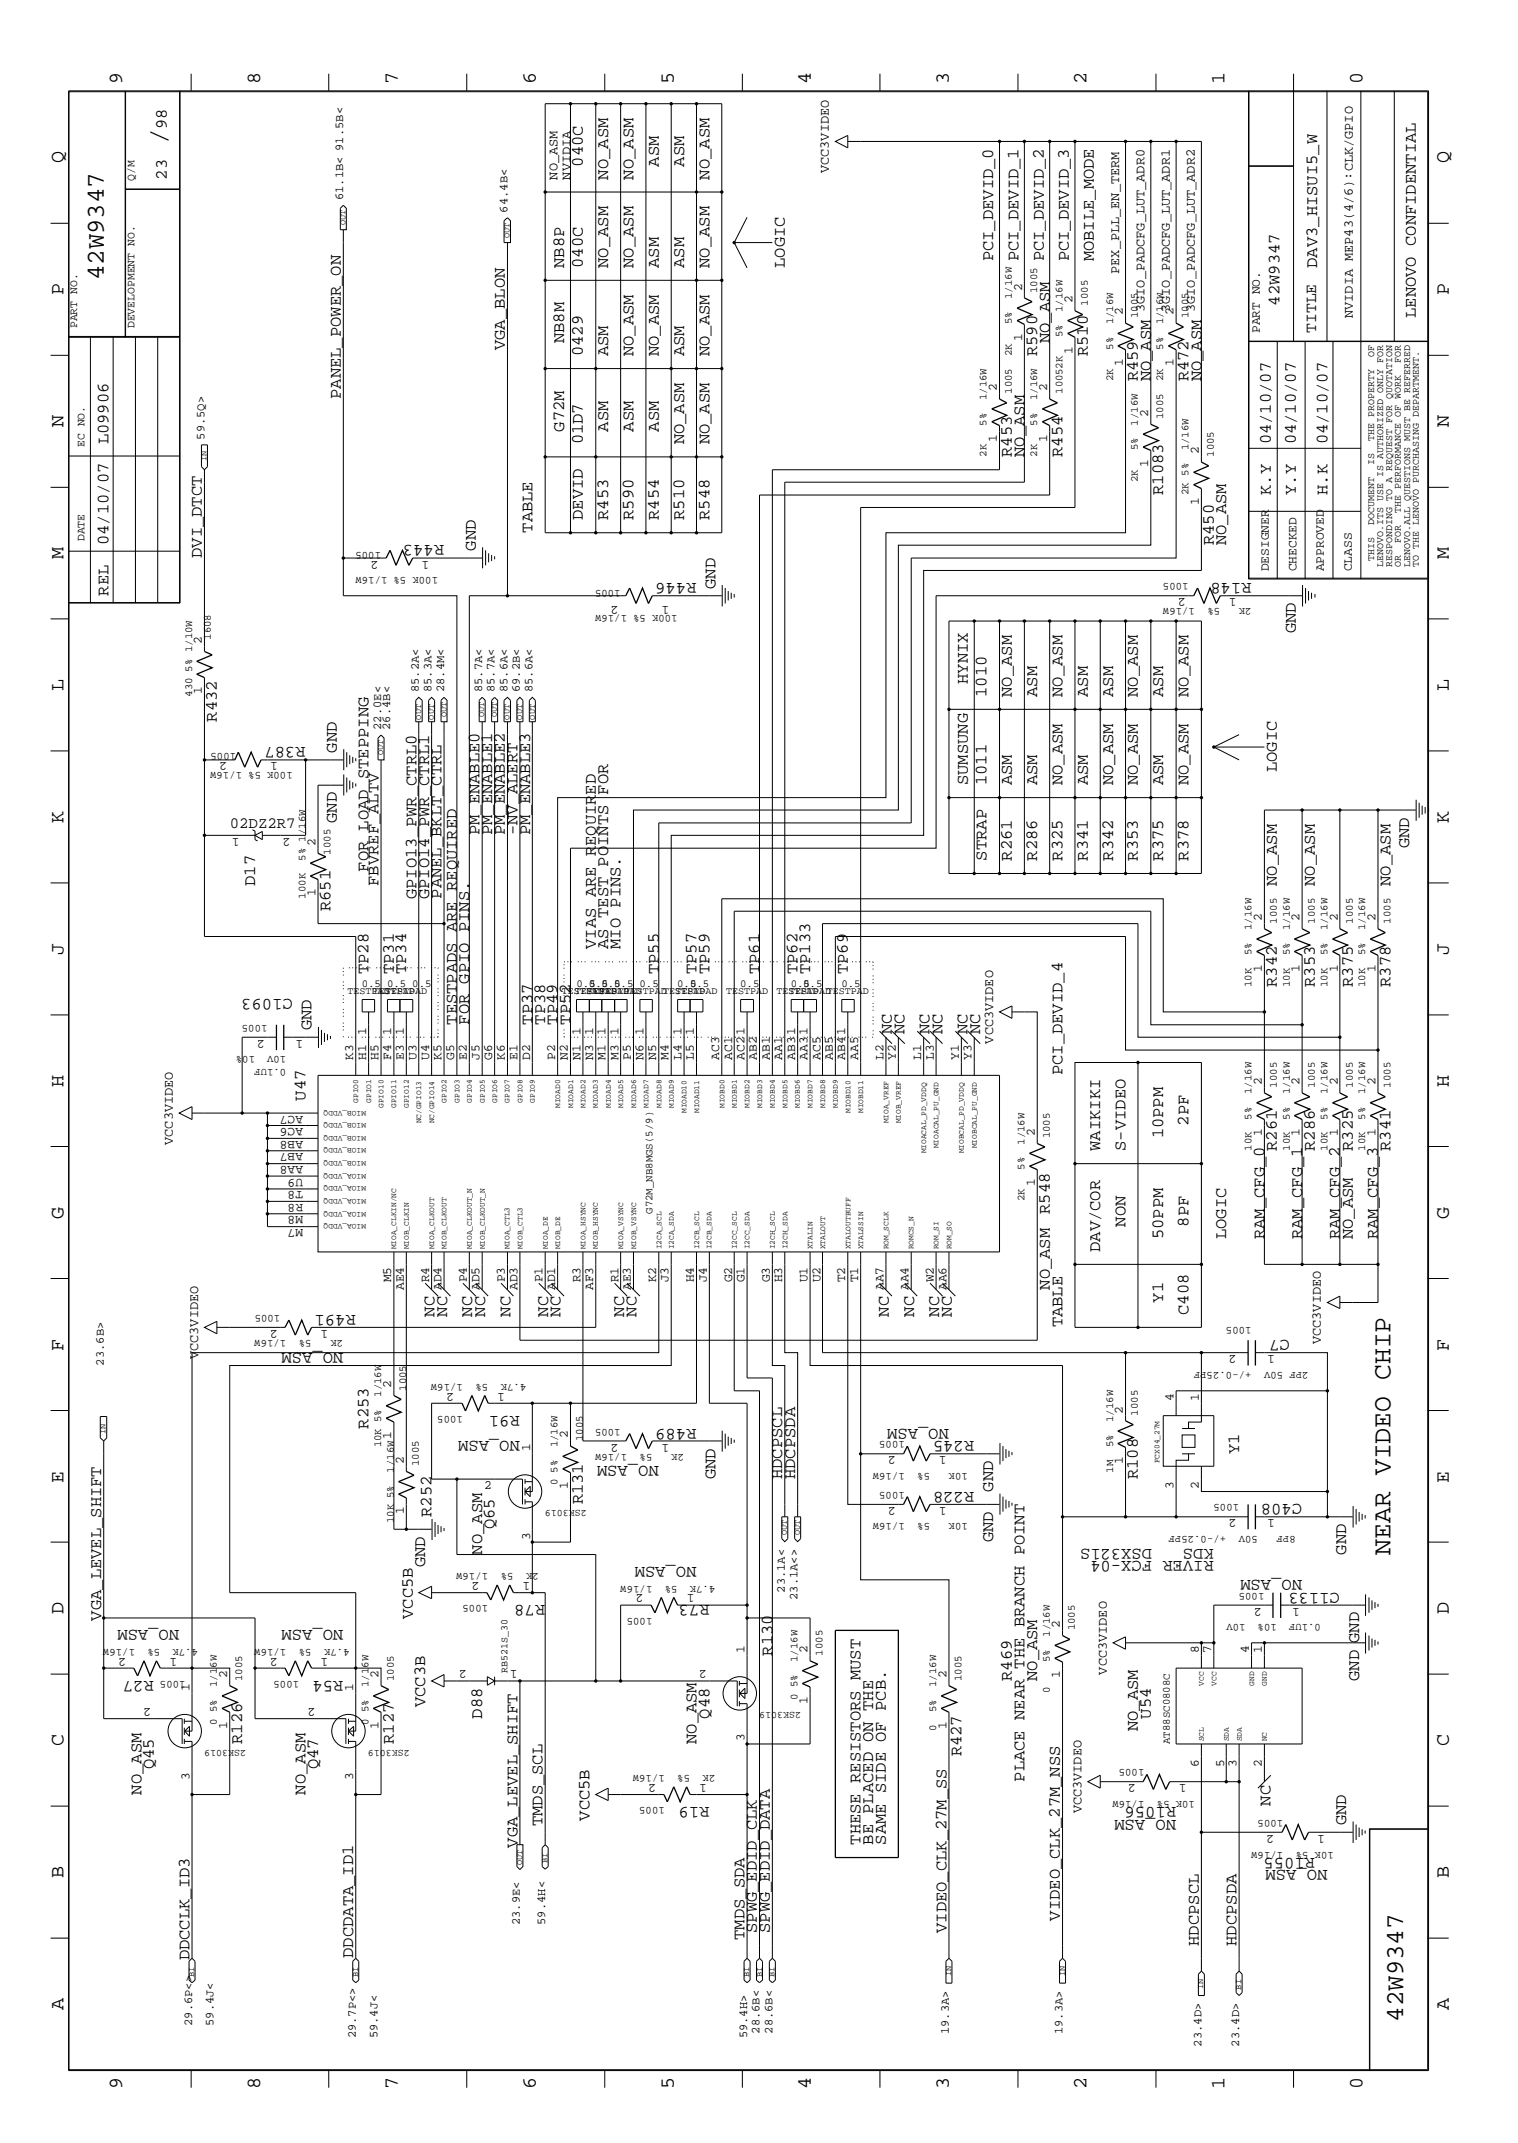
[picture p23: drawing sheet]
<svg xmlns="http://www.w3.org/2000/svg" width="300mm" height="423mm" viewBox="0 0 300 423" stroke-linecap="round" stroke-linejoin="round" font-family="sans-serif">
<defs><g id="words">
<g font-size="5.2">
<text x="32.9" y="28.4" transform="rotate(-90 32.9 28.4)">/</text>
<text x="274.7" y="307.1" transform="rotate(-90 274.7 307.1)">NEAR VIDEO CHIP</text>
</g>
<g font-size="5.1">
<text x="20.5" y="55.4" transform="rotate(-90 20.5 55.4)">42W9347</text>
<text x="277.2" y="399.4" transform="rotate(-90 277.2 399.4)">42W9347</text>
</g>
<g font-size="4">
<text x="24.1" y="16.7" transform="rotate(-90 24.1 16.7)">9</text>
<text x="51.4" y="16.7" transform="rotate(-90 51.4 16.7)">8</text>
<text x="78.6" y="16.7" transform="rotate(-90 78.6 16.7)">7</text>
<text x="105.8" y="16.7" transform="rotate(-90 105.8 16.7)">6</text>
<text x="133.1" y="16.7" transform="rotate(-90 133.1 16.7)">5</text>
<text x="160.2" y="16.7" transform="rotate(-90 160.2 16.7)">4</text>
<text x="187.5" y="16.7" transform="rotate(-90 187.5 16.7)">3</text>
<text x="214.6" y="16.7" transform="rotate(-90 214.6 16.7)">2</text>
<text x="241.9" y="16.7" transform="rotate(-90 241.9 16.7)">1</text>
<text x="269.2" y="16.7" transform="rotate(-90 269.2 16.7)">0</text>
<text x="12.5" y="32.3" transform="rotate(-90 12.5 32.3)">Q</text>
<text x="286.2" y="32.3" transform="rotate(-90 286.2 32.3)">Q</text>
<text x="12.5" y="58.3" transform="rotate(-90 12.5 58.3)">P</text>
<text x="286.2" y="58.3" transform="rotate(-90 286.2 58.3)">P</text>
<text x="12.5" y="84.4" transform="rotate(-90 12.5 84.4)">N</text>
<text x="286.2" y="84.4" transform="rotate(-90 286.2 84.4)">N</text>
<text x="12.5" y="110.5" transform="rotate(-90 12.5 110.5)">M</text>
<text x="286.2" y="110.5" transform="rotate(-90 286.2 110.5)">M</text>
<text x="12.5" y="136.5" transform="rotate(-90 12.5 136.5)">L</text>
<text x="286.2" y="136.5" transform="rotate(-90 286.2 136.5)">L</text>
<text x="12.5" y="162.6" transform="rotate(-90 12.5 162.6)">K</text>
<text x="286.2" y="162.6" transform="rotate(-90 286.2 162.6)">K</text>
<text x="12.5" y="188.6" transform="rotate(-90 12.5 188.6)">J</text>
<text x="286.2" y="188.6" transform="rotate(-90 286.2 188.6)">J</text>
<text x="12.5" y="214.7" transform="rotate(-90 12.5 214.7)">H</text>
<text x="286.2" y="214.7" transform="rotate(-90 286.2 214.7)">H</text>
<text x="12.5" y="240.7" transform="rotate(-90 12.5 240.7)">G</text>
<text x="286.2" y="240.7" transform="rotate(-90 286.2 240.7)">G</text>
<text x="12.5" y="266.8" transform="rotate(-90 12.5 266.8)">F</text>
<text x="286.2" y="266.8" transform="rotate(-90 286.2 266.8)">F</text>
<text x="12.5" y="292.9" transform="rotate(-90 12.5 292.9)">E</text>
<text x="286.2" y="292.9" transform="rotate(-90 286.2 292.9)">E</text>
<text x="12.5" y="318.9" transform="rotate(-90 12.5 318.9)">D</text>
<text x="286.2" y="318.9" transform="rotate(-90 286.2 318.9)">D</text>
<text x="12.5" y="344.9" transform="rotate(-90 12.5 344.9)">C</text>
<text x="286.2" y="344.9" transform="rotate(-90 286.2 344.9)">C</text>
<text x="12.5" y="371" transform="rotate(-90 12.5 371)">B</text>
<text x="286.2" y="371" transform="rotate(-90 286.2 371)">B</text>
<text x="12.5" y="397" transform="rotate(-90 12.5 397)">A</text>
<text x="286.2" y="397" transform="rotate(-90 286.2 397)">A</text>
<text x="24.1" y="412.7" transform="rotate(-90 24.1 412.7)">9</text>
<text x="51.4" y="412.7" transform="rotate(-90 51.4 412.7)">8</text>
<text x="78.6" y="412.7" transform="rotate(-90 78.6 412.7)">7</text>
<text x="105.8" y="412.7" transform="rotate(-90 105.8 412.7)">6</text>
<text x="133.1" y="412.7" transform="rotate(-90 133.1 412.7)">5</text>
<text x="160.2" y="412.7" transform="rotate(-90 160.2 412.7)">4</text>
<text x="187.5" y="412.7" transform="rotate(-90 187.5 412.7)">3</text>
<text x="214.6" y="412.7" transform="rotate(-90 214.6 412.7)">2</text>
<text x="241.9" y="412.7" transform="rotate(-90 241.9 412.7)">1</text>
<text x="269.2" y="412.7" transform="rotate(-90 269.2 412.7)">0</text>
</g>
<g font-size="3.4">
<text x="32.9" y="25.5" transform="rotate(-90 32.9 25.5)">98</text>
<text x="32.9" y="35.5" transform="rotate(-90 32.9 35.5)">23</text>
<text x="115.1" y="32.9" transform="rotate(-90 115.1 32.9)">040C</text>
<text x="120.1" y="35.5" transform="rotate(-90 120.1 35.5)">NO_ASM</text>
<text x="125.1" y="35.5" transform="rotate(-90 125.1 35.5)">NO_ASM</text>
<text x="130.1" y="32.9" transform="rotate(-90 130.1 32.9)">ASM</text>
<text x="135.1" y="32.9" transform="rotate(-90 135.1 32.9)">ASM</text>
<text x="140.1" y="35.5" transform="rotate(-90 140.1 35.5)">NO_ASM</text>
<text x="111.4" y="52.9" transform="rotate(-90 111.4 52.9)">NB8P</text>
<text x="115.1" y="52.9" transform="rotate(-90 115.1 52.9)">040C</text>
<text x="120.1" y="52.9" transform="rotate(-90 120.1 52.9)">NO_ASM</text>
<text x="125.1" y="52.9" transform="rotate(-90 125.1 52.9)">NO_ASM</text>
<text x="130.1" y="52.9" transform="rotate(-90 130.1 52.9)">ASM</text>
<text x="135.1" y="52.9" transform="rotate(-90 135.1 52.9)">ASM</text>
<text x="140.1" y="52.9" transform="rotate(-90 140.1 52.9)">NO_ASM</text>
<text x="155" y="52.9" transform="rotate(-90 155 52.9)">LOGIC</text>
<text x="196.2" y="51.6" transform="rotate(-90 196.2 51.6)">PCI_DEVID_0</text>
<text x="201.2" y="51.6" transform="rotate(-90 201.2 51.6)">PCI_DEVID_1</text>
<text x="206.2" y="51.6" transform="rotate(-90 206.2 51.6)">PCI_DEVID_2</text>
<text x="211.2" y="51.6" transform="rotate(-90 211.2 51.6)">PCI_DEVID_3</text>
<text x="216.1" y="51.6" transform="rotate(-90 216.1 51.6)">MOBILE_MODE</text>
<text x="260.2" y="52.9" transform="rotate(-90 260.2 52.9)">DAV3_HISUI5_W</text>
<text x="252.7" y="60.4" transform="rotate(-90 252.7 60.4)">42W9347</text>
<text x="279.7" y="62.8" transform="rotate(-90 279.7 62.8)">LENOVO CONFIDENTIAL</text>
<text x="99.7" y="69.2" transform="rotate(-90 99.7 69.2)">VGA_BLON</text>
<text x="111.4" y="67.8" transform="rotate(-90 111.4 67.8)">NB8M</text>
<text x="115.1" y="70.4" transform="rotate(-90 115.1 70.4)">0429</text>
<text x="120.1" y="70.4" transform="rotate(-90 120.1 70.4)">ASM</text>
<text x="125.1" y="70.4" transform="rotate(-90 125.1 70.4)">NO_ASM</text>
<text x="130.1" y="70.4" transform="rotate(-90 130.1 70.4)">NO_ASM</text>
<text x="135.1" y="70.4" transform="rotate(-90 135.1 70.4)">ASM</text>
<text x="140.1" y="70.4" transform="rotate(-90 140.1 70.4)">NO_ASM</text>
<text x="204.9" y="70.4" transform="rotate(-90 204.9 70.4)">R590</text>
<text x="207.3" y="67.8" transform="rotate(-90 207.3 67.8)">NO_ASM</text>
<text x="214.9" y="70.4" transform="rotate(-90 214.9 70.4)">R510</text>
<text x="224.8" y="75.4" transform="rotate(-90 224.8 75.4)">R459</text>
<text x="227.3" y="75.4" transform="rotate(-90 227.3 75.4)">NO_ASM</text>
<text x="234.8" y="75.4" transform="rotate(-90 234.8 75.4)">R472</text>
<text x="237.3" y="75.4" transform="rotate(-90 237.3 75.4)">NO_ASM</text>
<text x="67.3" y="78.8" transform="rotate(-90 67.3 78.8)">PANEL_POWER_ON</text>
<text x="21.4" y="87.8" transform="rotate(-90 21.4 87.8)">L09906</text>
<text x="111.4" y="85.3" transform="rotate(-90 111.4 85.3)">G72M</text>
<text x="115.1" y="87.8" transform="rotate(-90 115.1 87.8)">01D7</text>
<text x="120.1" y="85.3" transform="rotate(-90 120.1 85.3)">ASM</text>
<text x="125.1" y="85.3" transform="rotate(-90 125.1 85.3)">ASM</text>
<text x="130.1" y="85.3" transform="rotate(-90 130.1 85.3)">ASM</text>
<text x="135.1" y="87.8" transform="rotate(-90 135.1 87.8)">NO_ASM</text>
<text x="140.1" y="87.8" transform="rotate(-90 140.1 87.8)">NO_ASM</text>
<text x="251" y="87.8" transform="rotate(-90 251 87.8)">04/10/07</text>
<text x="255.9" y="87.8" transform="rotate(-90 255.9 87.8)">04/10/07</text>
<text x="262.2" y="87.8" transform="rotate(-90 262.2 87.8)">04/10/07</text>
<text x="199.9" y="90.3" transform="rotate(-90 199.9 90.3)">R453</text>
<text x="202.4" y="90.3" transform="rotate(-90 202.4 90.3)">NO_ASM</text>
<text x="209.9" y="90.3" transform="rotate(-90 209.9 90.3)">R454</text>
<text x="229.8" y="97.8" transform="rotate(-90 229.8 97.8)">R1083</text>
<text x="251" y="97.8" transform="rotate(-90 251 97.8)">K.Y</text>
<text x="255.9" y="97.8" transform="rotate(-90 255.9 97.8)">Y.Y</text>
<text x="262.2" y="97.8" transform="rotate(-90 262.2 97.8)">H.K</text>
<text x="21.4" y="107.7" transform="rotate(-90 21.4 107.7)">04/10/07</text>
<text x="87.7" y="107.7" transform="rotate(-180 87.7 107.7)">R443</text>
<text x="105.2" y="105.2" transform="rotate(-90 105.2 105.2)">TABLE</text>
<text x="115.1" y="102.7" transform="rotate(-90 115.1 102.7)">DEVID</text>
<text x="120.1" y="102.7" transform="rotate(-90 120.1 102.7)">R453</text>
<text x="125.1" y="102.7" transform="rotate(-90 125.1 102.7)">R590</text>
<text x="130.1" y="102.7" transform="rotate(-90 130.1 102.7)">R454</text>
<text x="135.1" y="102.7" transform="rotate(-90 135.1 102.7)">R510</text>
<text x="140.1" y="102.7" transform="rotate(-90 140.1 102.7)">R548</text>
<text x="239.8" y="107.7" transform="rotate(-90 239.8 107.7)">R450</text>
<text x="242.2" y="107.7" transform="rotate(-90 242.2 107.7)">NO_ASM</text>
<text x="39.9" y="110.2" transform="rotate(-90 39.9 110.2)">DVI_DTCT</text>
<text x="94" y="108.8" transform="rotate(-90 94 108.8)">GND</text>
<text x="21.4" y="117.7" transform="rotate(-90 21.4 117.7)">REL</text>
<text x="137.6" y="115.2" transform="rotate(-180 137.6 115.2)">R446</text>
<text x="141.3" y="116.3" transform="rotate(-90 141.3 116.3)">GND</text>
<text x="247.2" y="115.2" transform="rotate(-180 247.2 115.2)">R148</text>
<text x="255.9" y="125.1" transform="rotate(-90 255.9 125.1)">GND</text>
<text x="191.2" y="135.1" transform="rotate(-90 191.2 135.1)">HYNIX</text>
<text x="194.9" y="137.7" transform="rotate(-90 194.9 137.7)">1010</text>
<text x="199.9" y="137.7" transform="rotate(-90 199.9 137.7)">NO_ASM</text>
<text x="204.9" y="137.7" transform="rotate(-90 204.9 137.7)">ASM</text>
<text x="209.9" y="137.7" transform="rotate(-90 209.9 137.7)">NO_ASM</text>
<text x="214.9" y="137.7" transform="rotate(-90 214.9 137.7)">ASM</text>
<text x="219.9" y="137.7" transform="rotate(-90 219.9 137.7)">ASM</text>
<text x="224.8" y="137.7" transform="rotate(-90 224.8 137.7)">NO_ASM</text>
<text x="229.8" y="137.7" transform="rotate(-90 229.8 137.7)">ASM</text>
<text x="234.8" y="137.7" transform="rotate(-90 234.8 137.7)">NO_ASM</text>
<text x="42.8" y="142.6" transform="rotate(-90 42.8 142.6)">R432</text>
<text x="60.4" y="147.6" transform="rotate(-180 60.4 147.6)">R387</text>
<text x="66.5" y="148.7" transform="rotate(-90 66.5 148.7)">GND</text>
<text x="191.2" y="155.1" transform="rotate(-90 191.2 155.1)">SUMSUNG</text>
<text x="194.9" y="155.1" transform="rotate(-90 194.9 155.1)">1011</text>
<text x="199.9" y="155.1" transform="rotate(-90 199.9 155.1)">ASM</text>
<text x="204.9" y="155.1" transform="rotate(-90 204.9 155.1)">ASM</text>
<text x="209.9" y="155.1" transform="rotate(-90 209.9 155.1)">NO_ASM</text>
<text x="214.9" y="155.1" transform="rotate(-90 214.9 155.1)">ASM</text>
<text x="219.9" y="155.1" transform="rotate(-90 219.9 155.1)">NO_ASM</text>
<text x="224.8" y="155.1" transform="rotate(-90 224.8 155.1)">NO_ASM</text>
<text x="229.8" y="155.1" transform="rotate(-90 229.8 155.1)">ASM</text>
<text x="234.8" y="155.1" transform="rotate(-90 234.8 155.1)">NO_ASM</text>
<text x="252.2" y="152.6" transform="rotate(-90 252.2 152.6)">LOGIC</text>
<text x="66.5" y="162.6" transform="rotate(-90 66.5 162.6)">GND</text>
<text x="94.7" y="165" transform="rotate(-90 94.7 165)">PM_ENABLE0</text>
<text x="97.2" y="165" transform="rotate(-90 97.2 165)">PM_ENABLE1</text>
<text x="99.7" y="165" transform="rotate(-90 99.7 165)">PM_ENABLE2</text>
<text x="102.2" y="165" transform="rotate(-90 102.2 165)">-NV_ALERT</text>
<text x="104.7" y="165" transform="rotate(-90 104.7 165)">PM_ENABLE3</text>
<text x="278.4" y="167.6" transform="rotate(-90 278.4 167.6)">GND</text>
<text x="72.8" y="172.2" transform="rotate(-90 72.8 172.2)">FOR LOAD STEPPING</text>
<text x="194.9" y="170" transform="rotate(-90 194.9 170)">STRAP</text>
<text x="199.9" y="170" transform="rotate(-90 199.9 170)">R261</text>
<text x="204.9" y="170" transform="rotate(-90 204.9 170)">R286</text>
<text x="209.9" y="170" transform="rotate(-90 209.9 170)">R325</text>
<text x="214.9" y="170" transform="rotate(-90 214.9 170)">R341</text>
<text x="219.9" y="170" transform="rotate(-90 219.9 170)">R342</text>
<text x="224.8" y="170" transform="rotate(-90 224.8 170)">R353</text>
<text x="229.8" y="170" transform="rotate(-90 229.8 170)">R375</text>
<text x="234.8" y="170" transform="rotate(-90 234.8 170)">R378</text>
<text x="50.4" y="175" transform="rotate(-90 50.4 175)">D17</text>
<text x="74.8" y="175" transform="rotate(-90 74.8 175)">FBVREF_ALTV</text>
<text x="82.3" y="177.6" transform="rotate(-90 82.3 177.6)">GPIO13_PWR_CTRL0</text>
<text x="84.8" y="177.6" transform="rotate(-90 84.8 177.6)">GPIO14_PWR_CTRL1</text>
<text x="87.2" y="177.5" transform="rotate(-90 87.2 177.5)">PANEL_BKLT_CTRL</text>
<text x="252.2" y="175" transform="rotate(-90 252.2 175)">NO_ASM</text>
<text x="259.8" y="175" transform="rotate(-90 259.8 175)">NO_ASM</text>
<text x="274.7" y="175" transform="rotate(-90 274.7 175)">NO_ASM</text>
<text x="65.3" y="180" transform="rotate(-90 65.3 180)">R651</text>
<text x="117.7" y="187.5" transform="rotate(-90 117.7 187.5)">VIAS ARE REQUIRED</text>
<text x="120.1" y="187.5" transform="rotate(-90 120.1 187.5)">AS TEST POINTS FOR</text>
<text x="122.6" y="187.5" transform="rotate(-90 122.6 187.5)">MIO PINS.</text>
<text x="57.8" y="197.4" transform="rotate(-180 57.8 197.4)">C1093</text>
<text x="72.8" y="192.4" transform="rotate(-90 72.8 192.4)">TP28</text>
<text x="77.8" y="192.4" transform="rotate(-90 77.8 192.4)">TP31</text>
<text x="80.3" y="192.4" transform="rotate(-90 80.3 192.4)">TP34</text>
<text x="130.1" y="192.4" transform="rotate(-90 130.1 192.4)">TP55</text>
<text x="137.6" y="192.4" transform="rotate(-90 137.6 192.4)">TP57</text>
<text x="140.1" y="192.4" transform="rotate(-90 140.1 192.4)">TP59</text>
<text x="150" y="192.4" transform="rotate(-90 150 192.4)">TP61</text>
<text x="157.6" y="192.4" transform="rotate(-90 157.6 192.4)">TP62</text>
<text x="160" y="192.4" transform="rotate(-90 160 192.4)">TP133</text>
<text x="167.5" y="192.4" transform="rotate(-90 167.5 192.4)">TP69</text>
<text x="252.2" y="195" transform="rotate(-90 252.2 195)">R342</text>
<text x="259.8" y="195" transform="rotate(-90 259.8 195)">R353</text>
<text x="267.2" y="195" transform="rotate(-90 267.2 195)">R375</text>
<text x="274.7" y="195" transform="rotate(-90 274.7 195)">R378</text>
<text x="61.6" y="203.5" transform="rotate(-90 61.6 203.5)">GND</text>
<text x="90.3" y="202.4" transform="rotate(-90 90.3 202.4)">TESTPADS ARE REQUIRED</text>
<text x="92.7" y="202.4" transform="rotate(-90 92.7 202.4)">FOR GPIO PINS.</text>
<text x="105.2" y="202.4" transform="rotate(-90 105.2 202.4)">TP37</text>
<text x="107.7" y="202.4" transform="rotate(-90 107.7 202.4)">TP38</text>
<text x="110.2" y="202.4" transform="rotate(-90 110.2 202.4)">TP49</text>
<text x="112.7" y="202.4" transform="rotate(-90 112.7 202.4)">TP52</text>
<text x="176.2" y="204.3" transform="rotate(-90 176.2 204.3)">NC</text>
<text x="178.6" y="204.3" transform="rotate(-90 178.6 204.3)">NC</text>
<text x="183.6" y="204.3" transform="rotate(-90 183.6 204.3)">NC</text>
<text x="186.2" y="204.3" transform="rotate(-90 186.2 204.3)">NC</text>
<text x="191.1" y="204.3" transform="rotate(-90 191.1 204.3)">NC</text>
<text x="193.6" y="204.3" transform="rotate(-90 193.6 204.3)">NC</text>
<text x="209.9" y="212.4" transform="rotate(-90 209.9 212.4)">PCI_DEVID_4</text>
<text x="60.4" y="217.4" transform="rotate(-90 60.4 217.4)">U47</text>
<text x="217.3" y="227.3" transform="rotate(-90 217.3 227.3)">WAIKIKI</text>
<text x="222.3" y="227.3" transform="rotate(-90 222.3 227.3)">S-VIDEO</text>
<text x="229.8" y="224.9" transform="rotate(-90 229.8 224.9)">10PPM</text>
<text x="234.8" y="222.3" transform="rotate(-90 234.8 222.3)">2PF</text>
<text x="252.2" y="227.3" transform="rotate(-90 252.2 227.3)">R261</text>
<text x="259.8" y="227.3" transform="rotate(-90 259.8 227.3)">R286</text>
<text x="267.2" y="227.3" transform="rotate(-90 267.2 227.3)">R325</text>
<text x="274.7" y="227.3" transform="rotate(-90 274.7 227.3)">R341</text>
<text x="207.3" y="239.8" transform="rotate(-90 207.3 239.8)">R548</text>
<text x="222.3" y="242.3" transform="rotate(-90 222.3 242.3)">NON</text>
<text x="229.8" y="244.8" transform="rotate(-90 229.8 244.8)">50PPM</text>
<text x="234.8" y="242.3" transform="rotate(-90 234.8 242.3)">8PF</text>
<text x="242.2" y="244.8" transform="rotate(-90 242.2 244.8)">LOGIC</text>
<text x="249.8" y="244.8" transform="rotate(-90 249.8 244.8)">RAM_CFG_0</text>
<text x="257.2" y="244.8" transform="rotate(-90 257.2 244.8)">RAM_CFG_1</text>
<text x="264.7" y="244.8" transform="rotate(-90 264.7 244.8)">RAM_CFG_2</text>
<text x="267.2" y="244.8" transform="rotate(-90 267.2 244.8)">NO_ASM</text>
<text x="272.2" y="244.8" transform="rotate(-90 272.2 244.8)">RAM_CFG_3</text>
<text x="217.3" y="247.3" transform="rotate(-90 217.3 247.3)">DAV/COR</text>
<text x="207.3" y="254.8" transform="rotate(-90 207.3 254.8)">NO_ASM</text>
<text x="229.8" y="257.3" transform="rotate(-90 229.8 257.3)">Y1</text>
<text x="70.3" y="259.8" transform="rotate(-180 70.3 259.8)">R491</text>
<text x="85.9" y="260.1" transform="rotate(-90 85.9 260.1)">NC</text>
<text x="88.3" y="260.1" transform="rotate(-90 88.3 260.1)">NC</text>
<text x="93.3" y="260.1" transform="rotate(-90 93.3 260.1)">NC</text>
<text x="95.8" y="260.1" transform="rotate(-90 95.8 260.1)">NC</text>
<text x="100.8" y="260.1" transform="rotate(-90 100.8 260.1)">NC</text>
<text x="108.3" y="260.1" transform="rotate(-90 108.3 260.1)">NC</text>
<text x="110.7" y="260.1" transform="rotate(-90 110.7 260.1)">NC</text>
<text x="123.3" y="260.1" transform="rotate(-90 123.3 260.1)">NC</text>
<text x="125.7" y="260.1" transform="rotate(-90 125.7 260.1)">NC</text>
<text x="175.6" y="260.1" transform="rotate(-90 175.6 260.1)">NC</text>
<text x="180.6" y="260.1" transform="rotate(-90 180.6 260.1)">NC</text>
<text x="185.5" y="260.1" transform="rotate(-90 185.5 260.1)">NC</text>
<text x="188" y="260.1" transform="rotate(-90 188 260.1)">NC</text>
<text x="209.9" y="262.2" transform="rotate(-90 209.9 262.2)">TABLE</text>
<text x="234.8" y="259.8" transform="rotate(-90 234.8 259.8)">C408</text>
<text x="67.8" y="267.2" transform="rotate(-180 67.8 267.2)">NO_ASM</text>
<text x="254.8" y="264.8" transform="rotate(-180 254.8 264.8)">C7</text>
<text x="102.7" y="279.7" transform="rotate(-180 102.7 279.7)">R91</text>
<text x="72.8" y="282.2" transform="rotate(-90 72.8 282.2)">R253</text>
<text x="102.7" y="284.6" transform="rotate(-180 102.7 284.6)">NO_ASM</text>
<text x="137.6" y="282.2" transform="rotate(-180 137.6 282.2)">R489</text>
<text x="187.5" y="282.2" transform="rotate(-180 187.5 282.2)">NO_ASM</text>
<text x="192.4" y="284.6" transform="rotate(-180 192.4 284.6)">R245</text>
<text x="244.8" y="287.2" transform="rotate(-90 244.8 287.2)">Y1</text>
<text x="130.1" y="289.6" transform="rotate(-180 130.1 289.6)">NO_ASM</text>
<text x="141.3" y="292.2" transform="rotate(-90 141.3 292.2)">GND</text>
<text x="154.5" y="292.2" transform="rotate(-90 154.5 292.2)">HDCPSCL</text>
<text x="157.1" y="292.2" transform="rotate(-90 157.1 292.2)">HDCPSDA</text>
<text x="224.8" y="292.2" transform="rotate(-90 224.8 292.2)">R108</text>
<text x="85.3" y="299.6" transform="rotate(-90 85.3 299.6)">R252</text>
<text x="115.1" y="297.2" transform="rotate(-90 115.1 297.2)">R131</text>
<text x="192.4" y="294.6" transform="rotate(-180 192.4 294.6)">R228</text>
<text x="196.2" y="294.6" transform="rotate(-90 196.2 294.6)">GND</text>
<text x="257.2" y="297.2" transform="rotate(-180 257.2 297.2)">C408</text>
<text x="97.7" y="302.1" transform="rotate(-90 97.7 302.1)">Q65</text>
<text x="196.2" y="304.6" transform="rotate(-90 196.2 304.6)">GND</text>
<text x="227.6" y="305.9" transform="rotate(-180 227.6 305.9)">DSX321S</text>
<text x="239.8" y="305.9" transform="rotate(-180 239.8 305.9)">KDS</text>
<text x="84" y="309.6" transform="rotate(-90 84 309.6)">GND</text>
<text x="95.3" y="307.1" transform="rotate(-90 95.3 307.1)">NO_ASM</text>
<text x="137.6" y="309.6" transform="rotate(-180 137.6 309.6)">NO_ASM</text>
<text x="239.8" y="308.4" transform="rotate(-180 239.8 308.4)">RIVER FCX-04</text>
<text x="265.9" y="307.1" transform="rotate(-90 265.9 307.1)">GND</text>
<text x="107.7" y="317.1" transform="rotate(-180 107.7 317.1)">R78</text>
<text x="140.1" y="317.1" transform="rotate(-180 140.1 317.1)">R73</text>
<text x="257.2" y="312.1" transform="rotate(-180 257.2 312.1)">NO_ASM</text>
<text x="264.7" y="314.6" transform="rotate(-180 264.7 314.6)">C1133</text>
<text x="20" y="320.1" transform="rotate(-90 20 320.1)">VGA_LEVEL_SHIFT</text>
<text x="35.4" y="322.1" transform="rotate(-180 35.4 322.1)">NO_ASM</text>
<text x="67.8" y="322.1" transform="rotate(-180 67.8 322.1)">NO_ASM</text>
<text x="81.5" y="319.8" transform="rotate(-90 81.5 319.8)">VCC5B</text>
<text x="152.6" y="327.1" transform="rotate(-90 152.6 327.1)">R130</text>
<text x="268.5" y="324.5" transform="rotate(-90 268.5 324.5)">GND</text>
<text x="30.4" y="332.1" transform="rotate(-180 30.4 332.1)">R27</text>
<text x="67.8" y="332.1" transform="rotate(-180 67.8 332.1)">R54</text>
<text x="199.9" y="332.1" transform="rotate(-90 199.9 332.1)">R469</text>
<text x="204.9" y="332.1" transform="rotate(-90 204.9 332.1)">NO_ASM</text>
<text x="268.5" y="332.1" transform="rotate(-90 268.5 332.1)">GND</text>
<text x="84" y="337.2" transform="rotate(-90 84 337.2)">VCC3B</text>
<text x="95.3" y="339.5" transform="rotate(-90 95.3 339.5)">D88</text>
<text x="140.1" y="339.5" transform="rotate(-90 140.1 339.5)">Q48</text>
<text x="224.8" y="342" transform="rotate(-90 224.8 342)">NO_ASM</text>
<text x="227.3" y="339.5" transform="rotate(-90 227.3 339.5)">U54</text>
<text x="47.8" y="344.5" transform="rotate(-90 47.8 344.5)">R126</text>
<text x="77.8" y="344.5" transform="rotate(-90 77.8 344.5)">R127</text>
<text x="137.6" y="344.5" transform="rotate(-90 137.6 344.5)">NO_ASM</text>
<text x="189.9" y="347" transform="rotate(-90 189.9 347)">R427</text>
<text x="30.4" y="349.5" transform="rotate(-90 30.4 349.5)">Q45</text>
<text x="62.8" y="349.5" transform="rotate(-90 62.8 349.5)">Q47</text>
<text x="202.4" y="352" transform="rotate(-90 202.4 352)">PLACE NEAR THE BRANCH POINT</text>
<text x="27.9" y="354.5" transform="rotate(-90 27.9 354.5)">NO_ASM</text>
<text x="60.4" y="354.5" transform="rotate(-90 60.4 354.5)">NO_ASM</text>
<text x="116.4" y="359.7" transform="rotate(-90 116.4 359.7)">VCC5B</text>
<text x="140.1" y="357" transform="rotate(-180 140.1 357)">R19</text>
<text x="232.3" y="359.5" transform="rotate(-180 232.3 359.5)">NO_ASM</text>
<text x="232.3" y="357" transform="rotate(-180 232.3 357)">R1056</text>
<text x="251" y="356.7" transform="rotate(-90 251 356.7)">NC</text>
<text x="102.2" y="365" transform="rotate(-90 102.2 365)">VGA_LEVEL_SHIFT</text>
<text x="107.2" y="360.8" transform="rotate(-90 107.2 360.8)">TMDS_SCL</text>
<text x="170" y="364.4" transform="rotate(-90 170 364.4)">THESE RESISTORS MUST</text>
<text x="172.5" y="364.4" transform="rotate(-90 172.5 364.4)">BE PLACED ON THE</text>
<text x="175" y="364.4" transform="rotate(-90 175 364.4)">SAME SIDE OF PCB.</text>
<text x="265.9" y="360.6" transform="rotate(-90 265.9 360.6)">GND</text>
<text x="259.8" y="366.9" transform="rotate(-180 259.8 366.9)">R1055</text>
<text x="262.2" y="369.4" transform="rotate(-180 262.2 369.4)">NO_ASM</text>
<text x="147.1" y="383.2" transform="rotate(-90 147.1 383.2)">TMDS_SDA</text>
<text x="149.5" y="381.8" transform="rotate(-90 149.5 381.8)">SPWG_EDID_CLK</text>
<text x="152.1" y="381.8" transform="rotate(-90 152.1 381.8)">SPWG_EDID_DATA</text>
<text x="186.9" y="381.8" transform="rotate(-90 186.9 381.8)">VIDEO_CLK_27M_SS</text>
<text x="209.4" y="379.4" transform="rotate(-90 209.4 379.4)">VIDEO_CLK_27M_NSS</text>
<text x="37.4" y="387.3" transform="rotate(-90 37.4 387.3)">DDCCLK_ID3</text>
<text x="69.8" y="386.8" transform="rotate(-90 69.8 386.8)">DDCDATA_ID1</text>
<text x="236.8" y="384.4" transform="rotate(-90 236.8 384.4)">HDCPSCL</text>
<text x="244.3" y="384.4" transform="rotate(-90 244.3 384.4)">HDCPSDA</text>
</g>
<text font-size="3.2" x="260" y="65.8" transform="rotate(-90 260 65.8)">TITLE</text>
<text font-size="3.1" x="45.4" y="163.6">02DZ2R7</text>
<g font-size="2.7">
<text x="110.2" y="35.5" transform="rotate(-90 110.2 35.5)">NO_ASM</text>
<text x="112.7" y="35.5" transform="rotate(-90 112.7 35.5)">NVIDIA</text>
<text x="163.7" y="34.2" transform="rotate(-90 163.7 34.2)">VCC3VIDEO</text>
<text x="221.1" y="54.1" transform="rotate(-90 221.1 54.1)">PEX_PLL_EN_TERM</text>
<text x="226.1" y="61.6" transform="rotate(-90 226.1 61.6)">3GIO_PADCFG_LUT_ADR0</text>
<text x="231.1" y="61.6" transform="rotate(-90 231.1 61.6)">3GIO_PADCFG_LUT_ADR1</text>
<text x="236.1" y="61.6" transform="rotate(-90 236.1 61.6)">3GIO_PADCFG_LUT_ADR2</text>
<text x="267.2" y="62.8" transform="rotate(-90 267.2 62.8)">NVIDIA MEP43(4/6):CLK/GPIO</text>
<text x="196.2" y="206.2" transform="rotate(-90 196.2 206.2)">VCC3VIDEO</text>
<text x="34.1" y="226.1" transform="rotate(-90 34.1 226.1)">VCC3VIDEO</text>
<text x="39.1" y="268.5" transform="rotate(-90 39.1 268.5)">VCC3VIDEO</text>
<text x="260.9" y="265.5" transform="rotate(-90 260.9 265.5)">VCC3VIDEO</text>
<text x="218.6" y="330.8" transform="rotate(-90 218.6 330.8)">VCC3VIDEO</text>
<text x="213.6" y="358.2" transform="rotate(-90 213.6 358.2)">VCC3VIDEO</text>
</g>
<g font-size="2.5">
<text x="201.9" y="57.4" transform="rotate(-90 201.9 57.4)">2</text>
<text x="211.8" y="59.9" transform="rotate(-90 211.8 59.9)">2</text>
<text x="221.8" y="62.3" transform="rotate(-90 221.8 62.3)">2</text>
<text x="231.8" y="62.3" transform="rotate(-90 231.8 62.3)">2</text>
<text x="248.8" y="65.8" transform="rotate(-90 248.8 65.8)">PART NO.</text>
<text x="201.9" y="67.4" transform="rotate(-90 201.9 67.4)">1</text>
<text x="211.8" y="69.9" transform="rotate(-90 211.8 69.9)">1</text>
<text x="196.9" y="77.3" transform="rotate(-90 196.9 77.3)">2</text>
<text x="206.8" y="77.3" transform="rotate(-90 206.8 77.3)">2</text>
<text x="221.8" y="72.4" transform="rotate(-90 221.8 72.4)">1</text>
<text x="231.8" y="72.4" transform="rotate(-90 231.8 72.4)">1</text>
<text x="226.8" y="82.3" transform="rotate(-90 226.8 82.3)">2</text>
<text x="196.9" y="87.3" transform="rotate(-90 196.9 87.3)">1</text>
<text x="206.8" y="87.3" transform="rotate(-90 206.8 87.3)">1</text>
<text x="236.8" y="89.7" transform="rotate(-90 236.8 89.7)">2</text>
<text x="226.8" y="92.3" transform="rotate(-90 226.8 92.3)">1</text>
<text x="236.8" y="99.7" transform="rotate(-90 236.8 99.7)">1</text>
<text x="74.8" y="110.7" transform="rotate(-180 74.8 110.7)">2</text>
<text x="84.8" y="110.7" transform="rotate(-180 84.8 110.7)">1</text>
<text x="250.6" y="112.9" transform="rotate(-90 250.6 112.9)">DESIGNER</text>
<text x="256.1" y="112.9" transform="rotate(-90 256.1 112.9)">CHECKED</text>
<text x="261.5" y="112.9" transform="rotate(-90 261.5 112.9)">APPROVED</text>
<text x="267" y="112.9" transform="rotate(-90 267 112.9)">CLASS</text>
<text x="122.2" y="119.8" transform="rotate(-180 122.2 119.8)">2</text>
<text x="132.2" y="119.8" transform="rotate(-180 132.2 119.8)">1</text>
<text x="234.3" y="118.2" transform="rotate(-180 234.3 118.2)">2</text>
<text x="244.3" y="118.2" transform="rotate(-180 244.3 118.2)">1</text>
<text x="39.9" y="127.2" transform="rotate(-90 39.9 127.2)">2</text>
<text x="39.9" y="137.2" transform="rotate(-90 39.9 137.2)">1</text>
<text x="44.9" y="150.6" transform="rotate(-180 44.9 150.6)">2</text>
<text x="54.9" y="150.6" transform="rotate(-180 54.9 150.6)">1</text>
<text x="47.3" y="165.5" transform="rotate(-180 47.3 165.5)">1</text>
<text x="57.4" y="165.5" transform="rotate(-180 57.4 165.5)">2</text>
<text x="62.3" y="167" transform="rotate(-90 62.3 167)">2</text>
<text x="62.3" y="177" transform="rotate(-90 62.3 177)">1</text>
<text x="249.3" y="182" transform="rotate(-90 249.3 182)">2</text>
<text x="256.7" y="182" transform="rotate(-90 256.7 182)">2</text>
<text x="264.2" y="182" transform="rotate(-90 264.2 182)">2</text>
<text x="271.7" y="182" transform="rotate(-90 271.7 182)">2</text>
<text x="249.3" y="192" transform="rotate(-90 249.3 192)">1</text>
<text x="256.7" y="192" transform="rotate(-90 256.7 192)">1</text>
<text x="264.2" y="192" transform="rotate(-90 264.2 192)">1</text>
<text x="271.7" y="192" transform="rotate(-90 271.7 192)">1</text>
<text x="52.3" y="205.4" transform="rotate(-180 52.3 205.4)">2</text>
<text x="59.9" y="205.4" transform="rotate(-180 59.9 205.4)">1</text>
<text x="69.8" y="209.4" transform="rotate(-90 69.8 209.4)">K3</text>
<text x="72.3" y="204.5" transform="rotate(-90 72.3 204.5)">1</text>
<text x="72.3" y="209.4" transform="rotate(-90 72.3 209.4)">H1</text>
<text x="74.8" y="209.4" transform="rotate(-90 74.8 209.4)">H5</text>
<text x="77.3" y="204.5" transform="rotate(-90 77.3 204.5)">1</text>
<text x="77.3" y="209.4" transform="rotate(-90 77.3 209.4)">F4</text>
<text x="79.8" y="209.4" transform="rotate(-90 79.8 209.4)">E3</text>
<text x="79.8" y="204.5" transform="rotate(-90 79.8 204.5)">1</text>
<text x="82.3" y="209.4" transform="rotate(-90 82.3 209.4)">U3</text>
<text x="84.8" y="209.4" transform="rotate(-90 84.8 209.4)">U4</text>
<text x="87.2" y="209.4" transform="rotate(-90 87.2 209.4)">K5</text>
<text x="89.7" y="209.4" transform="rotate(-90 89.7 209.4)">G5</text>
<text x="92.2" y="209.4" transform="rotate(-90 92.2 209.4)">E2</text>
<text x="94.7" y="209.4" transform="rotate(-90 94.7 209.4)">J5</text>
<text x="97.2" y="209.4" transform="rotate(-90 97.2 209.4)">G6</text>
<text x="99.7" y="209.4" transform="rotate(-90 99.7 209.4)">K6</text>
<text x="102.2" y="209.4" transform="rotate(-90 102.2 209.4)">E1</text>
<text x="104.7" y="209.4" transform="rotate(-90 104.7 209.4)">D2</text>
<text x="109.6" y="209.4" transform="rotate(-90 109.6 209.4)">P2</text>
<text x="112.2" y="209.4" transform="rotate(-90 112.2 209.4)">N2</text>
<text x="114.6" y="209.4" transform="rotate(-90 114.6 209.4)">N1</text>
<text x="114.6" y="204.5" transform="rotate(-90 114.6 204.5)">1</text>
<text x="117.2" y="204.5" transform="rotate(-90 117.2 204.5)">1</text>
<text x="117.2" y="209.4" transform="rotate(-90 117.2 209.4)">N3</text>
<text x="119.6" y="204.5" transform="rotate(-90 119.6 204.5)">1</text>
<text x="119.6" y="209.4" transform="rotate(-90 119.6 209.4)">M1</text>
<text x="122.2" y="204.5" transform="rotate(-90 122.2 204.5)">1</text>
<text x="122.2" y="209.4" transform="rotate(-90 122.2 209.4)">M3</text>
<text x="124.6" y="209.4" transform="rotate(-90 124.6 209.4)">P5</text>
<text x="127.1" y="209.4" transform="rotate(-90 127.1 209.4)">N6</text>
<text x="127.1" y="204.5" transform="rotate(-90 127.1 204.5)">1</text>
<text x="129.6" y="209.4" transform="rotate(-90 129.6 209.4)">N5</text>
<text x="132.1" y="209.4" transform="rotate(-90 132.1 209.4)">M4</text>
<text x="134.6" y="204.5" transform="rotate(-90 134.6 204.5)">1</text>
<text x="134.6" y="209.4" transform="rotate(-90 134.6 209.4)">L4</text>
<text x="137.1" y="204.5" transform="rotate(-90 137.1 204.5)">1</text>
<text x="137.1" y="209.4" transform="rotate(-90 137.1 209.4)">L5</text>
<text x="142.1" y="209.4" transform="rotate(-90 142.1 209.4)">AC3</text>
<text x="144.6" y="209.4" transform="rotate(-90 144.6 209.4)">AC1</text>
<text x="147.1" y="204.5" transform="rotate(-90 147.1 204.5)">1</text>
<text x="147.1" y="209.4" transform="rotate(-90 147.1 209.4)">AC2</text>
<text x="149.5" y="209.4" transform="rotate(-90 149.5 209.4)">AB2</text>
<text x="152.1" y="209.4" transform="rotate(-90 152.1 209.4)">AB1</text>
<text x="154.5" y="209.4" transform="rotate(-90 154.5 209.4)">AA1</text>
<text x="157.1" y="204.5" transform="rotate(-90 157.1 204.5)">1</text>
<text x="157.1" y="209.4" transform="rotate(-90 157.1 209.4)">AB3</text>
<text x="159.5" y="204.5" transform="rotate(-90 159.5 204.5)">1</text>
<text x="159.5" y="209.4" transform="rotate(-90 159.5 209.4)">AA3</text>
<text x="162.1" y="209.4" transform="rotate(-90 162.1 209.4)">AC5</text>
<text x="164.5" y="209.4" transform="rotate(-90 164.5 209.4)">AB5</text>
<text x="167" y="209.4" transform="rotate(-90 167 209.4)">AB4</text>
<text x="167" y="204.5" transform="rotate(-90 167 204.5)">1</text>
<text x="169.5" y="209.4" transform="rotate(-90 169.5 209.4)">AA5</text>
<text x="174.5" y="209.4" transform="rotate(-90 174.5 209.4)">L2</text>
<text x="177" y="209.4" transform="rotate(-90 177 209.4)">Y2</text>
<text x="181.9" y="209.4" transform="rotate(-90 181.9 209.4)">L1</text>
<text x="184.5" y="209.4" transform="rotate(-90 184.5 209.4)">L3</text>
<text x="189.4" y="209.4" transform="rotate(-90 189.4 209.4)">Y1</text>
<text x="191.9" y="209.4" transform="rotate(-90 191.9 209.4)">Y3</text>
<text x="249.3" y="214.4" transform="rotate(-90 249.3 214.4)">2</text>
<text x="256.7" y="214.4" transform="rotate(-90 256.7 214.4)">2</text>
<text x="264.2" y="214.4" transform="rotate(-90 264.2 214.4)">2</text>
<text x="271.7" y="214.4" transform="rotate(-90 271.7 214.4)">2</text>
<text x="59.9" y="220.4" transform="rotate(-180 59.9 220.4)">AC7</text>
<text x="59.9" y="227.8" transform="rotate(-180 59.9 227.8)">AB7</text>
<text x="59.9" y="222.8" transform="rotate(-180 59.9 222.8)">AC6</text>
<text x="59.9" y="225.4" transform="rotate(-180 59.9 225.4)">AB8</text>
<text x="204.4" y="224.4" transform="rotate(-90 204.4 224.4)">2</text>
<text x="249.3" y="224.4" transform="rotate(-90 249.3 224.4)">1</text>
<text x="256.7" y="224.4" transform="rotate(-90 256.7 224.4)">1</text>
<text x="264.2" y="224.4" transform="rotate(-90 264.2 224.4)">1</text>
<text x="271.7" y="224.4" transform="rotate(-90 271.7 224.4)">1</text>
<text x="59.9" y="230.4" transform="rotate(-180 59.9 230.4)">AA8</text>
<text x="59.9" y="232.8" transform="rotate(-180 59.9 232.8)">U9</text>
<text x="59.9" y="237.8" transform="rotate(-180 59.9 237.8)">R8</text>
<text x="59.9" y="235.3" transform="rotate(-180 59.9 235.3)">T8</text>
<text x="204.4" y="234.4" transform="rotate(-90 204.4 234.4)">1</text>
<text x="59.9" y="242.8" transform="rotate(-180 59.9 242.8)">M7</text>
<text x="59.9" y="240.3" transform="rotate(-180 59.9 240.3)">M8</text>
<text x="77.3" y="253.3" transform="rotate(-90 77.3 253.3)">M5</text>
<text x="79.8" y="254.8" transform="rotate(-90 79.8 254.8)">AE4</text>
<text x="84.8" y="253.3" transform="rotate(-90 84.8 253.3)">R4</text>
<text x="87.2" y="254.8" transform="rotate(-90 87.2 254.8)">AD4</text>
<text x="92.2" y="253.3" transform="rotate(-90 92.2 253.3)">P4</text>
<text x="94.7" y="254.8" transform="rotate(-90 94.7 254.8)">AD5</text>
<text x="99.7" y="253.3" transform="rotate(-90 99.7 253.3)">P3</text>
<text x="102.2" y="254.8" transform="rotate(-90 102.2 254.8)">AD3</text>
<text x="107.2" y="253.3" transform="rotate(-90 107.2 253.3)">P1</text>
<text x="109.6" y="254.8" transform="rotate(-90 109.6 254.8)">AD1</text>
<text x="114.6" y="253.3" transform="rotate(-90 114.6 253.3)">R3</text>
<text x="117.2" y="254.8" transform="rotate(-90 117.2 254.8)">AF3</text>
<text x="122.2" y="253.3" transform="rotate(-90 122.2 253.3)">R1</text>
<text x="124.6" y="254.8" transform="rotate(-90 124.6 254.8)">AE3</text>
<text x="129.6" y="253.3" transform="rotate(-90 129.6 253.3)">K2</text>
<text x="132.1" y="253.3" transform="rotate(-90 132.1 253.3)">J3</text>
<text x="137.1" y="253.3" transform="rotate(-90 137.1 253.3)">H4</text>
<text x="139.6" y="253.3" transform="rotate(-90 139.6 253.3)">J4</text>
<text x="144.6" y="253.3" transform="rotate(-90 144.6 253.3)">G2</text>
<text x="147.1" y="253.3" transform="rotate(-90 147.1 253.3)">G1</text>
<text x="152.1" y="253.3" transform="rotate(-90 152.1 253.3)">G3</text>
<text x="154.5" y="253.3" transform="rotate(-90 154.5 253.3)">H3</text>
<text x="159.5" y="253.3" transform="rotate(-90 159.5 253.3)">U1</text>
<text x="162.1" y="253.3" transform="rotate(-90 162.1 253.3)">U2</text>
<text x="167" y="253.3" transform="rotate(-90 167 253.3)">T2</text>
<text x="169.5" y="253.3" transform="rotate(-90 169.5 253.3)">T1</text>
<text x="174.5" y="254.8" transform="rotate(-90 174.5 254.8)">AA7</text>
<text x="179.5" y="254.8" transform="rotate(-90 179.5 254.8)">AA4</text>
<text x="184.5" y="253.3" transform="rotate(-90 184.5 253.3)">W2</text>
<text x="186.9" y="254.8" transform="rotate(-90 186.9 254.8)">AA6</text>
<text x="54.9" y="262.7" transform="rotate(-180 54.9 262.7)">2</text>
<text x="64.9" y="262.7" transform="rotate(-180 64.9 262.7)">1</text>
<text x="244.3" y="267.7" transform="rotate(-180 244.3 267.7)">2</text>
<text x="251.8" y="267.7" transform="rotate(-180 251.8 267.7)">1</text>
<text x="77.3" y="274.2" transform="rotate(-90 77.3 274.2)">2</text>
<text x="89.7" y="275.1" transform="rotate(-180 89.7 275.1)">2</text>
<text x="99.7" y="275.1" transform="rotate(-180 99.7 275.1)">1</text>
<text x="221.8" y="279.2" transform="rotate(-90 221.8 279.2)">2</text>
<text x="231.8" y="276.7" transform="rotate(-90 231.8 276.7)">4</text>
<text x="236.8" y="276.7" transform="rotate(-90 236.8 276.7)">1</text>
<text x="77.3" y="284.2" transform="rotate(-90 77.3 284.2)">1</text>
<text x="104.7" y="286.7" transform="rotate(-90 104.7 286.7)">1</text>
<text x="112.2" y="284.1" transform="rotate(-90 112.2 284.1)">2</text>
<text x="122.2" y="285.2" transform="rotate(-180 122.2 285.2)">2</text>
<text x="132.2" y="285.2" transform="rotate(-180 132.2 285.2)">1</text>
<text x="177" y="287.7" transform="rotate(-180 177 287.7)">2</text>
<text x="186.9" y="287.7" transform="rotate(-180 186.9 287.7)">1</text>
<text x="79.8" y="289.1" transform="rotate(-90 79.8 289.1)">2</text>
<text x="221.8" y="289.2" transform="rotate(-90 221.8 289.2)">1</text>
<text x="79.8" y="299.1" transform="rotate(-90 79.8 299.1)">1</text>
<text x="95.7" y="294.2">2</text>
<text x="112.2" y="294.2" transform="rotate(-90 112.2 294.2)">1</text>
<text x="177" y="297.6" transform="rotate(-180 177 297.6)">2</text>
<text x="186.9" y="297.6" transform="rotate(-180 186.9 297.6)">1</text>
<text x="231.8" y="294.2" transform="rotate(-90 231.8 294.2)">3</text>
<text x="236.8" y="294.2" transform="rotate(-90 236.8 294.2)">2</text>
<text x="104.7" y="304.1" transform="rotate(-90 104.7 304.1)">3</text>
<text x="244.3" y="300.1" transform="rotate(-180 244.3 300.1)">2</text>
<text x="251.8" y="300.1" transform="rotate(-180 251.8 300.1)">1</text>
<text x="94.7" y="312.5" transform="rotate(-180 94.7 312.5)">2</text>
<text x="104.7" y="312.5" transform="rotate(-180 104.7 312.5)">1</text>
<text x="127.1" y="315" transform="rotate(-180 127.1 315)">2</text>
<text x="137.2" y="315" transform="rotate(-180 137.2 315)">1</text>
<text x="249.3" y="317.6" transform="rotate(-180 249.3 317.6)">2</text>
<text x="256.8" y="317.6" transform="rotate(-180 256.8 317.6)">1</text>
<text x="209.4" y="321.6" transform="rotate(-90 209.4 321.6)">2</text>
<text x="24.9" y="327.5" transform="rotate(-180 24.9 327.5)">2</text>
<text x="35" y="327.5" transform="rotate(-180 35 327.5)">1</text>
<text x="54.9" y="327.5" transform="rotate(-180 54.9 327.5)">2</text>
<text x="64.9" y="327.5" transform="rotate(-180 64.9 327.5)">1</text>
<text x="92.2" y="329.9" transform="rotate(-180 92.2 329.9)">2</text>
<text x="102.2" y="329.9" transform="rotate(-180 102.2 329.9)">1</text>
<text x="139.6" y="329.9" transform="rotate(-180 139.6 329.9)">2</text>
<text x="147.1" y="326.6" transform="rotate(-90 147.1 326.6)">1</text>
<text x="159.5" y="326.6" transform="rotate(-90 159.5 326.6)">2</text>
<text x="236.8" y="326.6" transform="rotate(-90 236.8 326.6)">8</text>
<text x="239.3" y="326.6" transform="rotate(-90 239.3 326.6)">7</text>
<text x="246.7" y="326.6" transform="rotate(-90 246.7 326.6)">4</text>
<text x="249.3" y="326.6" transform="rotate(-90 249.3 326.6)">1</text>
<text x="37.4" y="334" transform="rotate(-90 37.4 334)">1</text>
<text x="44.9" y="331.6" transform="rotate(-90 44.9 331.6)">2</text>
<text x="69.8" y="334" transform="rotate(-90 69.8 334)">1</text>
<text x="74.8" y="331.6" transform="rotate(-90 74.8 331.6)">2</text>
<text x="186.9" y="331.6" transform="rotate(-90 186.9 331.6)">2</text>
<text x="209.4" y="331.6" transform="rotate(-90 209.4 331.6)">1</text>
<text x="29.9" y="337.4" transform="rotate(-180 29.9 337.4)">2</text>
<text x="44.9" y="341.5" transform="rotate(-90 44.9 341.5)">1</text>
<text x="62.3" y="337.4" transform="rotate(-180 62.3 337.4)">2</text>
<text x="74.8" y="341.5" transform="rotate(-90 74.8 341.5)">1</text>
<text x="159.5" y="336.5" transform="rotate(-90 159.5 336.5)">1</text>
<text x="186.9" y="341.5" transform="rotate(-90 186.9 341.5)">1</text>
<text x="147.1" y="344" transform="rotate(-90 147.1 344)">3</text>
<text x="37.4" y="351.5" transform="rotate(-90 37.4 351.5)">3</text>
<text x="69.8" y="351.5" transform="rotate(-90 69.8 351.5)">3</text>
<text x="129.6" y="352.4" transform="rotate(-180 129.6 352.4)">2</text>
<text x="139.6" y="352.4" transform="rotate(-180 139.6 352.4)">1</text>
<text x="224.4" y="352.5" transform="rotate(-180 224.4 352.5)">2</text>
<text x="234.4" y="352.5" transform="rotate(-180 234.4 352.5)">1</text>
<text x="236.8" y="349" transform="rotate(-90 236.8 349)">6</text>
<text x="241.8" y="349" transform="rotate(-90 241.8 349)">5</text>
<text x="244.3" y="349" transform="rotate(-90 244.3 349)">3</text>
<text x="249.3" y="349" transform="rotate(-90 249.3 349)">2</text>
<text x="251.7" y="362.5" transform="rotate(-180 251.7 362.5)">2</text>
<text x="261.7" y="362.5" transform="rotate(-180 261.7 362.5)">1</text>
</g>
<g font-size="2.4">
<text x="67.8" y="39.5" transform="rotate(-90 67.8 39.5)">61.1B&lt; 91.5B&lt;</text>
<text x="100.2" y="42" transform="rotate(-90 100.2 42)">64.4B&lt;</text>
<text x="40.4" y="86.9" transform="rotate(-90 40.4 86.9)">59.5Q&gt;</text>
<text x="82.7" y="136.7" transform="rotate(-90 82.7 136.7)">85.2A&lt;</text>
<text x="85.3" y="136.7" transform="rotate(-90 85.3 136.7)">85.3A&lt;</text>
<text x="87.7" y="136.7" transform="rotate(-90 87.7 136.7)">28.4M&lt;</text>
<text x="95.3" y="136.7" transform="rotate(-90 95.3 136.7)">85.7A&lt;</text>
<text x="97.7" y="136.7" transform="rotate(-90 97.7 136.7)">85.7A&lt;</text>
<text x="100.2" y="136.7" transform="rotate(-90 100.2 136.7)">85.6A&lt;</text>
<text x="102.7" y="136.7" transform="rotate(-90 102.7 136.7)">69.2B&lt;</text>
<text x="105.2" y="136.7" transform="rotate(-90 105.2 136.7)">85.6A&lt;</text>
<text x="75.3" y="144.2" transform="rotate(-90 75.3 144.2)">22.0E&lt;</text>
<text x="77" y="144.2" transform="rotate(-90 77 144.2)">26.4B&lt;</text>
<text x="20.5" y="269.7" transform="rotate(-90 20.5 269.7)">23.6B&gt;</text>
<text x="155" y="314.6" transform="rotate(-90 155 314.6)">23.1A&lt;</text>
<text x="157.6" y="316.1" transform="rotate(-90 157.6 316.1)">23.1A&lt;&gt;</text>
<text x="102.7" y="380.3" transform="rotate(-90 102.7 380.3)">23.9E&lt;</text>
<text x="107.7" y="380.2" transform="rotate(-90 107.7 380.2)">59.4H&lt;</text>
<text x="37.9" y="400.2" transform="rotate(-90 37.9 400.2)">29.6P&lt;&gt;</text>
<text x="42.2" y="400.2" transform="rotate(-90 42.2 400.2)">59.4J&lt;</text>
<text x="150" y="401.7" transform="rotate(-90 150 401.7)">28.6B&lt;</text>
<text x="152.6" y="401.7" transform="rotate(-90 152.6 401.7)">28.6B&lt;</text>
<text x="187.5" y="401.8" transform="rotate(-90 187.5 401.8)">19.3A&gt;</text>
<text x="209.9" y="401.8" transform="rotate(-90 209.9 401.8)">19.3A&gt;</text>
<text x="70.3" y="402.7" transform="rotate(-90 70.3 402.7)">29.7P&lt;&gt;</text>
<text x="74.6" y="402.7" transform="rotate(-90 74.6 402.7)">59.4J&lt;</text>
<text x="147.6" y="402.7" transform="rotate(-90 147.6 402.7)">59.4H&gt;</text>
<text x="237.3" y="404.3" transform="rotate(-90 237.3 404.3)">23.4D&gt;</text>
<text x="244.8" y="404.3" transform="rotate(-90 244.8 404.3)">23.4D&gt;</text>
</g>
<g font-size="2.3">
<text x="26.6" y="35.7" transform="rotate(-90 26.6 35.7)">Q/M</text>
<text x="15.2" y="64.9" transform="rotate(-90 15.2 64.9)">PART NO.</text>
<text x="26.6" y="64.9" transform="rotate(-90 26.6 64.9)">DEVELOPMENT NO.</text>
<text x="16.7" y="88.3" transform="rotate(-90 16.7 88.3)">EC NO.</text>
<text x="16.7" y="106.9" transform="rotate(-90 16.7 106.9)">DATE</text>
</g>
<g font-size="2.1">
<text x="199.9" y="59.1" transform="rotate(-90 199.9 59.1)">1/16W</text>
<text x="204.9" y="57.9" transform="rotate(-90 204.9 57.9)">1005</text>
<text x="199.9" y="64.1" transform="rotate(-90 199.9 64.1)">5%</text>
<text x="209.9" y="61.6" transform="rotate(-90 209.9 61.6)">1/16W</text>
<text x="214.9" y="60.4" transform="rotate(-90 214.9 60.4)">1005</text>
<text x="219.9" y="64.1" transform="rotate(-90 219.9 64.1)">1/16W</text>
<text x="224.8" y="62.8" transform="rotate(-90 224.8 62.8)">1005</text>
<text x="229.8" y="64.1" transform="rotate(-90 229.8 64.1)">1/16W</text>
<text x="234.8" y="62.8" transform="rotate(-90 234.8 62.8)">1005</text>
<text x="199.9" y="70.4" transform="rotate(-90 199.9 70.4)">2K</text>
<text x="209.9" y="66.6" transform="rotate(-90 209.9 66.6)">5%</text>
<text x="219.9" y="69.1" transform="rotate(-90 219.9 69.1)">5%</text>
<text x="229.8" y="69.1" transform="rotate(-90 229.8 69.1)">5%</text>
<text x="199.9" y="77.8" transform="rotate(-90 199.9 77.8)">1005</text>
<text x="209.9" y="77.8" transform="rotate(-90 209.9 77.8)">10052K</text>
<text x="219.9" y="75.4" transform="rotate(-90 219.9 75.4)">2K</text>
<text x="229.8" y="75.4" transform="rotate(-90 229.8 75.4)">2K</text>
<text x="194.9" y="79.1" transform="rotate(-90 194.9 79.1)">1/16W</text>
<text x="204.9" y="79.1" transform="rotate(-90 204.9 79.1)">1/16W</text>
<text x="229.8" y="82.8" transform="rotate(-90 229.8 82.8)">1005</text>
<text x="194.9" y="84.1" transform="rotate(-90 194.9 84.1)">5%</text>
<text x="204.9" y="84.1" transform="rotate(-90 204.9 84.1)">5%</text>
<text x="224.8" y="89" transform="rotate(-90 224.8 89)">5%</text>
<text x="224.8" y="84.1" transform="rotate(-90 224.8 84.1)">1/16W</text>
<text x="234.8" y="89" transform="rotate(-90 234.8 89)">1/16W</text>
<text x="194.9" y="90.3" transform="rotate(-90 194.9 90.3)">2K</text>
<text x="204.9" y="90.3" transform="rotate(-90 204.9 90.3)">2K</text>
<text x="224.8" y="95.2" transform="rotate(-90 224.8 95.2)">2K</text>
<text x="239.8" y="90.3" transform="rotate(-90 239.8 90.3)">1005</text>
<text x="234.8" y="97.8" transform="rotate(-90 234.8 97.8)">2K 5%</text>
<text x="75.3" y="109.1" transform="rotate(-180 75.3 109.1)">1005</text>
<text x="86.5" y="114" transform="rotate(-180 86.5 114)">100K 5% 1/16W</text>
<text x="122.6" y="116.5" transform="rotate(-180 122.6 116.5)">1005</text>
<text x="234.8" y="115.2" transform="rotate(-180 234.8 115.2)">1005</text>
<text x="133.9" y="121.5" transform="rotate(-180 133.9 121.5)">100K 5% 1/16W</text>
<text x="236.1" y="120.1" transform="rotate(-180 236.1 120.1)">1/16W</text>
<text x="241" y="120.1" transform="rotate(-180 241 120.1)">5%</text>
<text x="247.2" y="120.1" transform="rotate(-180 247.2 120.1)">2K</text>
<text x="41.7" y="126.4" transform="rotate(-90 41.7 126.4)">1608</text>
<text x="37.9" y="137.7" transform="rotate(-90 37.9 137.7)">430</text>
<text x="37.9" y="132.7" transform="rotate(-90 37.9 132.7)">5% 1/10W</text>
<text x="46.7" y="148.8" transform="rotate(-180 46.7 148.8)">1005</text>
<text x="57.8" y="152.6" transform="rotate(-180 57.8 152.6)">100K 5% 1/16W</text>
<text x="60.4" y="170" transform="rotate(-90 60.4 170)">5% 1/16W</text>
<text x="65.3" y="168.8" transform="rotate(-90 65.3 168.8)">1005</text>
<text x="60.4" y="177.5" transform="rotate(-90 60.4 177.5)">100K</text>
<text x="247.2" y="183.7" transform="rotate(-90 247.2 183.7)">1/16W</text>
<text x="252.2" y="182.5" transform="rotate(-90 252.2 182.5)">1005</text>
<text x="254.8" y="183.7" transform="rotate(-90 254.8 183.7)">1/16W</text>
<text x="259.8" y="182.5" transform="rotate(-90 259.8 182.5)">1005</text>
<text x="262.2" y="183.7" transform="rotate(-90 262.2 183.7)">1/16W</text>
<text x="267.2" y="182.5" transform="rotate(-90 267.2 182.5)">1005</text>
<text x="269.7" y="183.7" transform="rotate(-90 269.7 183.7)">1/16W</text>
<text x="274.7" y="182.5" transform="rotate(-90 274.7 182.5)">1005</text>
<text x="247.2" y="188.7" transform="rotate(-90 247.2 188.7)">5%</text>
<text x="254.8" y="188.7" transform="rotate(-90 254.8 188.7)">5%</text>
<text x="262.2" y="188.7" transform="rotate(-90 262.2 188.7)">5%</text>
<text x="269.7" y="188.7" transform="rotate(-90 269.7 188.7)">5%</text>
<text x="71.5" y="195">0.5</text>
<text x="76.5" y="195">0.5</text>
<text x="81.4" y="195">0.5</text>
<text x="113.9" y="195">0.5</text>
<text x="116.3" y="195">0.5</text>
<text x="118.8" y="195">0.5</text>
<text x="121.3" y="195">0.5</text>
<text x="126.3" y="195">0.5</text>
<text x="133.8" y="195">0.5</text>
<text x="136.3" y="195">0.5</text>
<text x="146.2" y="195">0.5</text>
<text x="156.2" y="195">0.5</text>
<text x="158.7" y="195">0.5</text>
<text x="166.2" y="195">0.5</text>
<text x="247.2" y="195" transform="rotate(-90 247.2 195)">10K</text>
<text x="254.8" y="195" transform="rotate(-90 254.8 195)">10K</text>
<text x="262.2" y="195" transform="rotate(-90 262.2 195)">10K</text>
<text x="269.7" y="195" transform="rotate(-90 269.7 195)">10K</text>
<text x="52.8" y="202.4" transform="rotate(-180 52.8 202.4)">1005</text>
<text x="50.4" y="208.7" transform="rotate(-180 50.4 208.7)">10%</text>
<text x="56.6" y="208.7" transform="rotate(-180 56.6 208.7)">10V</text>
<text x="56.6" y="211.2" transform="rotate(-180 56.6 211.2)">0.1UF</text>
<text x="252.2" y="214.9" transform="rotate(-90 252.2 214.9)">1005</text>
<text x="259.8" y="214.9" transform="rotate(-90 259.8 214.9)">1005</text>
<text x="267.2" y="214.9" transform="rotate(-90 267.2 214.9)">1005</text>
<text x="274.7" y="214.9" transform="rotate(-90 274.7 214.9)">1005</text>
<text x="247.2" y="221.1" transform="rotate(-90 247.2 221.1)">5%</text>
<text x="247.2" y="216.2" transform="rotate(-90 247.2 216.2)">1/16W</text>
<text x="254.8" y="221.1" transform="rotate(-90 254.8 221.1)">5%</text>
<text x="254.8" y="216.2" transform="rotate(-90 254.8 216.2)">1/16W</text>
<text x="262.2" y="221.1" transform="rotate(-90 262.2 221.1)">5%</text>
<text x="262.2" y="216.2" transform="rotate(-90 262.2 216.2)">1/16W</text>
<text x="269.7" y="221.1" transform="rotate(-90 269.7 221.1)">5%</text>
<text x="269.7" y="216.2" transform="rotate(-90 269.7 216.2)">1/16W</text>
<text x="202.4" y="226.1" transform="rotate(-90 202.4 226.1)">1/16W</text>
<text x="207.3" y="224.9" transform="rotate(-90 207.3 224.9)">1005</text>
<text x="247.2" y="227.3" transform="rotate(-90 247.2 227.3)">10K</text>
<text x="254.8" y="227.3" transform="rotate(-90 254.8 227.3)">10K</text>
<text x="262.2" y="227.3" transform="rotate(-90 262.2 227.3)">10K</text>
<text x="269.7" y="227.3" transform="rotate(-90 269.7 227.3)">10K</text>
<text x="202.4" y="231.1" transform="rotate(-90 202.4 231.1)">5%</text>
<text x="128.9" y="239.8" transform="rotate(-90 128.9 239.8)">G72M_NB8MGS(5/9)</text>
<text x="202.4" y="237.3" transform="rotate(-90 202.4 237.3)">2K</text>
<text x="55.4" y="259.8" transform="rotate(-180 55.4 259.8)">1005</text>
<text x="247.2" y="262.2" transform="rotate(-180 247.2 262.2)">1005</text>
<text x="56.6" y="264.8" transform="rotate(-180 56.6 264.8)">1/16W</text>
<text x="61.6" y="264.8" transform="rotate(-180 61.6 264.8)">5%</text>
<text x="67.8" y="264.8" transform="rotate(-180 67.8 264.8)">2K</text>
<text x="75.3" y="275.9" transform="rotate(-90 75.3 275.9)">1/16W</text>
<text x="80.3" y="274.7" transform="rotate(-90 80.3 274.7)">1005</text>
<text x="91.4" y="273.4" transform="rotate(-180 91.4 273.4)">1/16W</text>
<text x="96.4" y="273.4" transform="rotate(-180 96.4 273.4)">5%</text>
<text x="104" y="273.4" transform="rotate(-180 104 273.4)">4.7K</text>
<text x="247.2" y="270.9" transform="rotate(-180 247.2 270.9)">+/-0.25PF</text>
<text x="258.5" y="270.9" transform="rotate(-180 258.5 270.9)">2PF 50V</text>
<text x="91.4" y="279.7" transform="rotate(-180 91.4 279.7)">1005</text>
<text x="219.9" y="280.9" transform="rotate(-90 219.9 280.9)">1/16W</text>
<text x="224.8" y="279.7" transform="rotate(-90 224.8 279.7)">1005</text>
<text x="75.3" y="285.9" transform="rotate(-90 75.3 285.9)">10K 5%</text>
<text x="110.2" y="285.9" transform="rotate(-90 110.2 285.9)">1/16W</text>
<text x="115.1" y="284.6" transform="rotate(-90 115.1 284.6)">1005</text>
<text x="122.6" y="282.2" transform="rotate(-180 122.6 282.2)">1005</text>
<text x="123.9" y="287.2" transform="rotate(-180 123.9 287.2)">1/16W</text>
<text x="128.9" y="287.2" transform="rotate(-180 128.9 287.2)">5%</text>
<text x="135.1" y="287.2" transform="rotate(-180 135.1 287.2)">2K</text>
<text x="178.7" y="284.7" transform="rotate(-180 178.7 284.7)">1005</text>
<text x="219.9" y="285.9" transform="rotate(-90 219.9 285.9)">5%</text>
<text x="77.8" y="290.9" transform="rotate(-90 77.8 290.9)">1/16W</text>
<text x="82.7" y="289.6" transform="rotate(-90 82.7 289.6)">1005</text>
<text x="110.2" y="293.4" transform="rotate(-90 110.2 293.4)">0</text>
<text x="110.2" y="290.9" transform="rotate(-90 110.2 290.9)">5%</text>
<text x="178.7" y="291" transform="rotate(-180 178.7 291)">1/16W</text>
<text x="183.7" y="291" transform="rotate(-180 183.7 291)">5%</text>
<text x="191.2" y="291" transform="rotate(-180 191.2 291)">10K</text>
<text x="219.9" y="290.9" transform="rotate(-90 219.9 290.9)">1M</text>
<text x="178.7" y="294.7" transform="rotate(-180 178.7 294.7)">1005</text>
<text x="244.8" y="297.2" transform="rotate(-180 244.8 297.2)">1005</text>
<text x="77.8" y="300.9" transform="rotate(-90 77.8 300.9)">10K 5%</text>
<text x="178.7" y="300.9" transform="rotate(-180 178.7 300.9)">1/16W</text>
<text x="183.7" y="300.9" transform="rotate(-180 183.7 300.9)">5%</text>
<text x="191.2" y="300.9" transform="rotate(-180 191.2 300.9)">10K</text>
<text x="242.2" y="303.4" transform="rotate(-180 242.2 303.4)">+/-0.25PF</text>
<text x="248.5" y="303.4" transform="rotate(-180 248.5 303.4)">50V</text>
<text x="255.9" y="303.4" transform="rotate(-180 255.9 303.4)">8PF</text>
<text x="96.4" y="310.8" transform="rotate(-180 96.4 310.8)">1/16W</text>
<text x="101.4" y="310.8" transform="rotate(-180 101.4 310.8)">5%</text>
<text x="106.4" y="310.8" transform="rotate(-180 106.4 310.8)">2K</text>
<text x="96.4" y="317" transform="rotate(-180 96.4 317)">1005</text>
<text x="128.9" y="313.3" transform="rotate(-180 128.9 313.3)">1/16W</text>
<text x="133.9" y="313.3" transform="rotate(-180 133.9 313.3)">5%</text>
<text x="141.3" y="313.3" transform="rotate(-180 141.3 313.3)">4.7K</text>
<text x="249.8" y="314.6" transform="rotate(-180 249.8 314.6)">1005</text>
<text x="128.9" y="319.5" transform="rotate(-180 128.9 319.5)">1005</text>
<text x="207.3" y="323.3" transform="rotate(-90 207.3 323.3)">1/16W</text>
<text x="212.3" y="322.1" transform="rotate(-90 212.3 322.1)">1005</text>
<text x="246" y="320.8" transform="rotate(-180 246 320.8)">10V</text>
<text x="252.2" y="320.8" transform="rotate(-180 252.2 320.8)">10%</text>
<text x="260.9" y="320.8" transform="rotate(-180 260.9 320.8)">0.1UF</text>
<text x="26.7" y="325.8" transform="rotate(-180 26.7 325.8)">1/16W</text>
<text x="31.7" y="325.8" transform="rotate(-180 31.7 325.8)">5%</text>
<text x="39.1" y="325.8" transform="rotate(-180 39.1 325.8)">4.7K</text>
<text x="56.6" y="325.8" transform="rotate(-180 56.6 325.8)">1/16W</text>
<text x="61.6" y="325.8" transform="rotate(-180 61.6 325.8)">5%</text>
<text x="69.1" y="325.8" transform="rotate(-180 69.1 325.8)">4.7K</text>
<text x="157.6" y="328.3" transform="rotate(-90 157.6 328.3)">1/16W</text>
<text x="162.5" y="327.1" transform="rotate(-90 162.5 327.1)">1005</text>
<text x="207.3" y="328.3" transform="rotate(-90 207.3 328.3)">5%</text>
<text x="36.7" y="332" transform="rotate(-180 36.7 332)">1005</text>
<text x="42.8" y="333.2" transform="rotate(-90 42.8 333.2)">1/16W</text>
<text x="47.8" y="332.1" transform="rotate(-90 47.8 332.1)">1005</text>
<text x="59.1" y="332" transform="rotate(-180 59.1 332)">1005</text>
<text x="72.8" y="333.2" transform="rotate(-90 72.8 333.2)">1/16W</text>
<text x="77.8" y="332.1" transform="rotate(-90 77.8 332.1)">1005</text>
<text x="157.6" y="335.8" transform="rotate(-90 157.6 335.8)">0</text>
<text x="157.6" y="333.2" transform="rotate(-90 157.6 333.2)">5%</text>
<text x="184.9" y="333.2" transform="rotate(-90 184.9 333.2)">1/16W</text>
<text x="189.9" y="332.1" transform="rotate(-90 189.9 332.1)">1005</text>
<text x="207.3" y="334.5" transform="rotate(-90 207.3 334.5)">0</text>
<text x="42.8" y="340.8" transform="rotate(-90 42.8 340.8)">0</text>
<text x="42.8" y="338.2" transform="rotate(-90 42.8 338.2)">5%</text>
<text x="72.8" y="340.8" transform="rotate(-90 72.8 340.8)">0</text>
<text x="72.8" y="338.2" transform="rotate(-90 72.8 338.2)">5%</text>
<text x="184.9" y="342" transform="rotate(-90 184.9 342)">0</text>
<text x="184.9" y="338.2" transform="rotate(-90 184.9 338.2)">5%</text>
<text x="231.1" y="344.5" transform="rotate(-90 231.1 344.5)">AT88SC0808C</text>
<text x="131.3" y="350.7" transform="rotate(-180 131.3 350.7)">1/16W</text>
<text x="136.3" y="350.7" transform="rotate(-180 136.3 350.7)">5%</text>
<text x="141.3" y="350.7" transform="rotate(-180 141.3 350.7)">2K</text>
<text x="226.1" y="349.5" transform="rotate(-180 226.1 349.5)">1005</text>
<text x="131.3" y="356.9" transform="rotate(-180 131.3 356.9)">1005</text>
<text x="226.1" y="355.8" transform="rotate(-180 226.1 355.8)">1/16W</text>
<text x="236.1" y="355.8" transform="rotate(-180 236.1 355.8)">10K 5%</text>
<text x="253.5" y="359.5" transform="rotate(-180 253.5 359.5)">1005</text>
<text x="253.5" y="365.8" transform="rotate(-180 253.5 365.8)">1/16W</text>
<text x="263.5" y="365.8" transform="rotate(-180 263.5 365.8)">10K 5%</text>
</g>
<g font-size="2">
<text x="271.4" y="70.4" transform="rotate(-90 271.4 70.4)">OF</text>
<text x="276.7" y="71.6" transform="rotate(-90 276.7 71.6)">FOR</text>
<text x="271.4" y="87" transform="rotate(-90 271.4 87)">THE PROPERTY</text>
<text x="271.4" y="91.8" transform="rotate(-90 271.4 91.8)">IS</text>
<text x="276.7" y="101.3" transform="rotate(-90 276.7 101.3)">THE PERFORMANCE OF WORK</text>
<text x="271.4" y="103.6" transform="rotate(-90 271.4 103.6)">DOCUMENT</text>
<text x="276.7" y="107.2" transform="rotate(-90 276.7 107.2)">FOR</text>
<text x="271.4" y="110.7" transform="rotate(-90 271.4 110.7)">THIS</text>
<text x="273.2" y="111.9" transform="rotate(-90 273.2 111.9)">LENOVO.ITS USE IS AUTHORIZED ONLY FOR</text>
<text x="275" y="111.9" transform="rotate(-90 275 111.9)">RESPONDING TO A REQUEST FOR QUOTATION</text>
<text x="276.7" y="111.9" transform="rotate(-90 276.7 111.9)">OR</text>
<text x="278.6" y="111.9" transform="rotate(-90 278.6 111.9)">LENOVO.ALL QUESTIONS MUST BE REFERRED</text>
<text x="280.2" y="111.9" transform="rotate(-90 280.2 111.9)">TO THE LENOVO PURCHASING DEPARTMENT.</text>
<text x="68.7" y="196.4">TESTPADTESTPAD</text>
<text x="73.7" y="196.4">TESTPAD</text>
<text x="111" y="196.4">TESTPADTESTPAD</text>
<text x="113.5" y="196.4">TESTPAD</text>
<text x="116" y="196.4">TESTPADTESTPADTESTPAD</text>
<text x="133.4" y="196.4">TESTPAD</text>
<text x="143.4" y="196.4">TESTPAD</text>
<text x="153.4" y="196.4">TESTPAD</text>
<text x="155.9" y="196.4">TESTPADTESTPAD</text>
<text x="115.9" y="298.4" transform="rotate(-180 115.9 298.4)">2SK3019</text>
<text x="100.2" y="330.5" transform="rotate(-90 100.2 330.5)">RB521S_30</text>
<text x="158.2" y="338.2" transform="rotate(-180 158.2 338.2)">2SK3019</text>
<text x="48.6" y="345.8" transform="rotate(-180 48.6 345.8)">2SK3019</text>
<text x="80.9" y="345.8" transform="rotate(-180 80.9 345.8)">2SK3019</text>
</g>
<g font-size="1.7">
<text x="68.2" y="44.5" transform="rotate(-90 68.2 44.5)">OUT</text>
<text x="100.7" y="47" transform="rotate(-90 100.7 47)">OUT</text>
<text x="40.8" y="91.1" transform="rotate(-90 40.8 91.1)">IN</text>
<text x="83.2" y="142.2" transform="rotate(-90 83.2 142.2)">OUT</text>
<text x="85.7" y="142.2" transform="rotate(-90 85.7 142.2)">OUT</text>
<text x="88.2" y="141.6" transform="rotate(-90 88.2 141.6)">OUT</text>
<text x="95.7" y="141.6" transform="rotate(-90 95.7 141.6)">OUT</text>
<text x="98.1" y="141.6" transform="rotate(-90 98.1 141.6)">OUT</text>
<text x="100.7" y="142.2" transform="rotate(-90 100.7 142.2)">OUT</text>
<text x="103.1" y="142.2" transform="rotate(-90 103.1 142.2)">OUT</text>
<text x="105.7" y="142.2" transform="rotate(-90 105.7 142.2)">OUT</text>
<text x="75.7" y="149.2" transform="rotate(-90 75.7 149.2)">OUT</text>
<text x="20.8" y="283.2" transform="rotate(-90 20.8 283.2)">IN</text>
<text x="155.4" y="303.2" transform="rotate(-90 155.4 303.2)">OUT</text>
<text x="158" y="303.2" transform="rotate(-90 158 303.2)">OUT</text>
<text x="103.1" y="368.5" transform="rotate(-90 103.1 368.5)">OUT</text>
<text x="108.1" y="368" transform="rotate(-90 108.1 368)">BI</text>
<text x="38.4" y="390.5" transform="rotate(-90 38.4 390.5)">BI</text>
<text x="70.8" y="390.5" transform="rotate(-90 70.8 390.5)">BI</text>
<text x="148" y="390.5" transform="rotate(-90 148 390.5)">BI</text>
<text x="150.5" y="390.5" transform="rotate(-90 150.5 390.5)">BI</text>
<text x="153" y="390.5" transform="rotate(-90 153 390.5)">BI</text>
<text x="187.9" y="390.4" transform="rotate(-90 187.9 390.4)">IN</text>
<text x="210.3" y="390.4" transform="rotate(-90 210.3 390.4)">IN</text>
<text x="237.7" y="392.9" transform="rotate(-90 237.7 392.9)">IN</text>
<text x="245.2" y="393" transform="rotate(-90 245.2 393)">BI</text>
</g>
<g font-size="1.6">
<text x="70.8" y="217.8" transform="rotate(-90 70.8 217.8)">GPIO0</text>
<text x="72.3" y="219.4" transform="rotate(-180 72.3 219.4)">MIOB_VDDQ</text>
<text x="72.3" y="221.9" transform="rotate(-180 72.3 221.9)">MIOB_VDDQ</text>
<text x="73.3" y="217.8" transform="rotate(-90 73.3 217.8)">GPIO1</text>
<text x="75.8" y="218.9" transform="rotate(-90 75.8 218.9)">GPIO10</text>
<text x="78.2" y="218.9" transform="rotate(-90 78.2 218.9)">GPIO11</text>
<text x="80.8" y="218.9" transform="rotate(-90 80.8 218.9)">GPIO12</text>
<text x="83.2" y="221.9" transform="rotate(-90 83.2 221.9)">NC/GPIO13</text>
<text x="85.8" y="221.9" transform="rotate(-90 85.8 221.9)">NC/GPIO14</text>
<text x="88.2" y="217.8" transform="rotate(-90 88.2 217.8)">GPIO2</text>
<text x="90.8" y="217.8" transform="rotate(-90 90.8 217.8)">GPIO3</text>
<text x="93.2" y="217.8" transform="rotate(-90 93.2 217.8)">GPIO4</text>
<text x="95.8" y="217.8" transform="rotate(-90 95.8 217.8)">GPIO5</text>
<text x="98.2" y="217.8" transform="rotate(-90 98.2 217.8)">GPIO6</text>
<text x="100.7" y="217.8" transform="rotate(-90 100.7 217.8)">GPIO7</text>
<text x="103.2" y="217.8" transform="rotate(-90 103.2 217.8)">GPIO8</text>
<text x="105.7" y="217.8" transform="rotate(-90 105.7 217.8)">GPIO9</text>
<text x="110.7" y="218.9" transform="rotate(-90 110.7 218.9)">MIOAD0</text>
<text x="113.2" y="218.9" transform="rotate(-90 113.2 218.9)">MIOAD1</text>
<text x="115.7" y="218.9" transform="rotate(-90 115.7 218.9)">MIOAD2</text>
<text x="118.1" y="218.9" transform="rotate(-90 118.1 218.9)">MIOAD3</text>
<text x="120.7" y="218.9" transform="rotate(-90 120.7 218.9)">MIOAD4</text>
<text x="123.1" y="218.9" transform="rotate(-90 123.1 218.9)">MIOAD5</text>
<text x="125.6" y="218.9" transform="rotate(-90 125.6 218.9)">MIOAD6</text>
<text x="128.1" y="218.9" transform="rotate(-90 128.1 218.9)">MIOAD7</text>
<text x="130.6" y="218.9" transform="rotate(-90 130.6 218.9)">MIOAD8</text>
<text x="133.1" y="218.9" transform="rotate(-90 133.1 218.9)">MIOAD9</text>
<text x="135.6" y="219.9" transform="rotate(-90 135.6 219.9)">MIOAD10</text>
<text x="138.1" y="219.9" transform="rotate(-90 138.1 219.9)">MIOAD11</text>
<text x="143.1" y="218.9" transform="rotate(-90 143.1 218.9)">MIOBD0</text>
<text x="145.5" y="218.9" transform="rotate(-90 145.5 218.9)">MIOBD1</text>
<text x="148.1" y="218.9" transform="rotate(-90 148.1 218.9)">MIOBD2</text>
<text x="150.5" y="218.9" transform="rotate(-90 150.5 218.9)">MIOBD3</text>
<text x="153.1" y="218.9" transform="rotate(-90 153.1 218.9)">MIOBD4</text>
<text x="155.5" y="218.9" transform="rotate(-90 155.5 218.9)">MIOBD5</text>
<text x="158" y="218.9" transform="rotate(-90 158 218.9)">MIOBD6</text>
<text x="160.5" y="218.9" transform="rotate(-90 160.5 218.9)">MIOBD7</text>
<text x="163" y="218.9" transform="rotate(-90 163 218.9)">MIOBD8</text>
<text x="165.5" y="218.9" transform="rotate(-90 165.5 218.9)">MIOBD9</text>
<text x="168" y="219.9" transform="rotate(-90 168 219.9)">MIOBD10</text>
<text x="170.5" y="219.9" transform="rotate(-90 170.5 219.9)">MIOBD11</text>
<text x="175.5" y="221.9" transform="rotate(-90 175.5 221.9)">MIOA_VREF</text>
<text x="178" y="221.9" transform="rotate(-90 178 221.9)">MIOB_VREF</text>
<text x="72.3" y="224.4" transform="rotate(-180 72.3 224.4)">MIOB_VDDQ</text>
<text x="72.3" y="226.8" transform="rotate(-180 72.3 226.8)">MIOB_VDDQ</text>
<text x="183" y="227.8" transform="rotate(-90 183 227.8)">MIOACAL_PD_VDDQ</text>
<text x="185.4" y="226.8" transform="rotate(-90 185.4 226.8)">MIOACAL_PU_GND</text>
<text x="190.4" y="227.8" transform="rotate(-90 190.4 227.8)">MIOBCAL_PD_VDDQ</text>
<text x="193" y="226.8" transform="rotate(-90 193 226.8)">MIOBCAL_PU_GND</text>
<text x="72.3" y="229.4" transform="rotate(-180 72.3 229.4)">MIOB_VDDQ</text>
<text x="72.3" y="231.8" transform="rotate(-180 72.3 231.8)">MIOA_VDDQ</text>
<text x="72.3" y="234.4" transform="rotate(-180 72.3 234.4)">MIOA_VDDQ</text>
<text x="72.3" y="236.8" transform="rotate(-180 72.3 236.8)">MIOA_VDDQ</text>
<text x="72.3" y="239.4" transform="rotate(-180 72.3 239.4)">MIOA_VDDQ</text>
<text x="72.3" y="241.8" transform="rotate(-180 72.3 241.8)">MIOA_VDDQ</text>
<text x="78.2" y="246.8" transform="rotate(-90 78.2 246.8)">MIOA_CLKIN/NC</text>
<text x="80.8" y="246.8" transform="rotate(-90 80.8 246.8)">MIOB_CLKIN</text>
<text x="85.8" y="246.8" transform="rotate(-90 85.8 246.8)">MIOA_CLKOUT</text>
<text x="88.2" y="246.8" transform="rotate(-90 88.2 246.8)">MIOB_CLKOUT</text>
<text x="93.2" y="246.8" transform="rotate(-90 93.2 246.8)">MIOA_CLKOUT_N</text>
<text x="95.8" y="246.8" transform="rotate(-90 95.8 246.8)">MIOB_CLKOUT_N</text>
<text x="100.7" y="246.8" transform="rotate(-90 100.7 246.8)">MIOA_CTL3</text>
<text x="103.2" y="246.8" transform="rotate(-90 103.2 246.8)">MIOB_CTL3</text>
<text x="108.2" y="246.8" transform="rotate(-90 108.2 246.8)">MIOA_DE</text>
<text x="110.7" y="246.8" transform="rotate(-90 110.7 246.8)">MIOB_DE</text>
<text x="115.7" y="246.8" transform="rotate(-90 115.7 246.8)">MIOA_HSYNC</text>
<text x="118.1" y="246.8" transform="rotate(-90 118.1 246.8)">MIOB_HSYNC</text>
<text x="123.1" y="246.8" transform="rotate(-90 123.1 246.8)">MIOA_VSYNC</text>
<text x="125.6" y="246.8" transform="rotate(-90 125.6 246.8)">MIOB_VSYNC</text>
<text x="130.6" y="246.8" transform="rotate(-90 130.6 246.8)">I2CA_SCL</text>
<text x="133.1" y="246.8" transform="rotate(-90 133.1 246.8)">I2CA_SDA</text>
<text x="138.1" y="246.8" transform="rotate(-90 138.1 246.8)">I2CB_SCL</text>
<text x="140.5" y="246.8" transform="rotate(-90 140.5 246.8)">I2CB_SDA</text>
<text x="145.5" y="246.8" transform="rotate(-90 145.5 246.8)">I2CC_SCL</text>
<text x="148.1" y="246.8" transform="rotate(-90 148.1 246.8)">I2CC_SDA</text>
<text x="153.1" y="246.8" transform="rotate(-90 153.1 246.8)">I2CH_SCL</text>
<text x="155.5" y="246.8" transform="rotate(-90 155.5 246.8)">I2CH_SDA</text>
<text x="160.5" y="246.8" transform="rotate(-90 160.5 246.8)">XTALIN</text>
<text x="163" y="246.8" transform="rotate(-90 163 246.8)">XTALOUT</text>
<text x="168" y="246.8" transform="rotate(-90 168 246.8)">XTALOUTBUFF</text>
<text x="170.5" y="246.8" transform="rotate(-90 170.5 246.8)">XTALSSIN</text>
<text x="175.5" y="246.8" transform="rotate(-90 175.5 246.8)">ROM_SCLK</text>
<text x="180.4" y="246.8" transform="rotate(-90 180.4 246.8)">ROMCS_N</text>
<text x="185.4" y="246.8" transform="rotate(-90 185.4 246.8)">ROM_SI</text>
<text x="188" y="246.8" transform="rotate(-90 188 246.8)">ROM_SO</text>
<text x="229" y="289.1" transform="rotate(-90 229 289.1)">FCX04_27M</text>
<text x="237.8" y="333" transform="rotate(-90 237.8 333)">VCC</text>
<text x="240.3" y="333" transform="rotate(-90 240.3 333)">VCC</text>
<text x="247.7" y="333" transform="rotate(-90 247.7 333)">GND</text>
<text x="250.3" y="333" transform="rotate(-90 250.3 333)">GND</text>
<text x="237.8" y="344" transform="rotate(-90 237.8 344)">SCL</text>
<text x="242.7" y="344" transform="rotate(-90 242.7 344)">SDA</text>
<text x="245.3" y="344" transform="rotate(-90 245.3 344)">SDA</text>
<text x="250.3" y="344" transform="rotate(-90 250.3 344)">NC</text>
</g>
</g></defs>
<g fill="none" stroke="#000" stroke-width=".25">
<path d="M202.4 58.8l1.5 .8-3 1.3 3 1.2-3 1.2 1.5 .8M197.4 78.8l1.5 .8-3 1.2 3 1.2-3 1.3 1.5 .8M207.3 78.8l1.6 .8-3 1.2 3 1.2-3 1.3 1.4 .8M212.3 61.4l1.6 .7-3 1.2 3 1.3-3 1.3 1.4 .7M222.3 63.8l1.6 .8-3.1 1.3 3.1 1.2-3.1 1.2 1.5 .8M232.3 63.8l1.5 .8-3 1.3 3 1.2-3 1.2 1.5 .8M227.3 83.8l1.6 .7-3.1 1.3 3.1 1.2-3.1 1.3 1.5 .7M237.3 91.3l1.5 .7-3 1.3 3 1.2-3 1.3 1.5 .7M76.3 110.2l.7-1.5 1.2 3 1.3-3 1.3 3 .7-1.5M123.6 117.7l.8-1.5 1.2 3 1.3-3 1.2 3 .8-1.5M235.8 117.7l.8-1.5 1.2 3 1.2-3 1.3 3 .7-1.5M40.4 128.7l1.5 .7-3 1.2 3 1.3-3 1.3 1.5 .7"/>
<path d="M46.4 150.1l.7-1.5 1.2 3 1.3-3 1.3 3 .7-1.5M62.8 168.6l1.5 .6-3 1.3 3 1.3-3 1.3 1.5 .6M249.8 183.5l1.4 .7-3 1.3 3 1.2-3 1.3 1.6 .7M257.2 183.5l1.5 .7-3 1.3 3 1.2-3 1.3 1.5 .7M264.7 183.5l1.5 .7-3 1.3 3 1.2-3 1.3 1.5 .7M272.2 183.5l1.4 .7-2.9 1.3 2.9 1.2-2.9 1.3 1.5 .7M54.6 202.4v5M56 202.4v5M249.8 215.9l1.4 .8-3 1.1 3 1.3-3 1.3 1.6 .7M257.2 215.9l1.5 .8-3 1.1 3 1.3-3 1.3 1.5 .7M264.7 215.9l1.5 .8-3 1.1 3 1.3-3 1.3 1.5 .7M272.2 215.9l1.4 .8-2.9 1.1 2.9 1.3-2.9 1.3 1.5 .7"/>
<path d="M204.9 225.9l1.5 .7-3 1.2 3 1.3-3 1.3 1.5 .7M56.3 262.2l.8-1.4 1.2 2.9 1.3-2.9 1.2 2.9 .8-1.5M77.8 275.7l1.4 .7-2.9 1.3 2.9 1.3-2.9 1.2 1.5 .7M91.3 277.2l.6 1.5 1.3-3 1.3 3 1.3-3 .6 1.5M246.5 264.8v4.9M248 264.8v4.9M80.3 290.7l1.5 .7-3.1 1.3 3.1 1.2-3.1 1.2 1.6 .8M112.7 285.7l1.4 .7-2.9 1.3 2.9 1.2-2.9 1.3 1.5 .7M123.6 284.6l.8-1.4 1.2 3 1.3-3 1.2 3 .8-1.6M178.5 297.2l.7-1.5 1.2 2.9 1.3-2.9 1.3 2.9 .7-1.4M178.5 287.2l.7-1.5 1.2 2.9 1.3-2.9 1.3 2.9 .7-1.4M222.3 280.7l1.6 .7-3.1 1.3 3.1 1.3-3.1 1.2 1.5 .7"/>
<path d="M246.5 297.2v4.9M248 297.2v4.9M96.2 314.6l.7 1.5 1.3-3 1.3 3 1.2-3 .7 1.5M128.6 317.1l.8 1.5 1.2-3 1.2 3 1.3-3 .8 1.5M251.5 314.6v5M253 314.6v5M26.4 329.5l.8 1.5 1.2-2.9 1.2 2.9 1.3-2.9 .8 1.4M45.4 333l1.5 .8-3 1.2 3 1.3-3 1.2 1.5 .7M56.3 329.5l.8 1.5 1.2-2.9 1.3 2.9 1.2-2.9 .8 1.4M75.3 333l1.5 .8-3.1 1.2 3.1 1.3-3.1 1.2 1.6 .7M160 328.1l1.5 .7-3 1.2 3 1.3-3 1.3 1.5 .6M165 322.1h12.5v44.8h-12.5z"/>
<path d="M187.5 333l1.5 .8-3.1 1.2 3.1 1.3-3.1 1.2 1.6 .7M209.9 323.1l1.4 .7-2.9 1.2 2.9 1.3-2.9 1.3 1.5 .7M131.1 354.5l.7 1.4 1.3-2.9 1.3 2.9 1.2-2.9 .7 1.5M225.8 352l.8-1.5 1.2 3 1.2-3 1.3 3 .8-1.5M253.2 361.9l.8-1.5 1.3 3.1 1.2-3.1 1.2 3.1 .8-1.6"/>
</g>
<g fill="none" stroke="#000" stroke-width=".2">
<path d="M13.5 17.9h268.7v391.1h-268.7zM13.6 18.1h268.4v390.8h-268.4zM24.7 17.9v48.7M24.8 17.9v48.7M35.5 17.9v101.2M35.6 17.9v101.2h-22.1M37.8 14.6v3.3M64.9 14.6v3.3M92.2 14.6v3.3M119.5 14.6v3.3M146.6 14.6v3.3M173.8 14.6v3.3"/>
<path d="M201.1 14.6v3.3M228.3 14.6v3.3M246.6 17.9v96.5h35.4M246.7 17.9v96.5M255.5 14.6v52.9M262.1 17.9v49.6M268.8 17.9v96.5M275.4 17.9v49.6M24.8 37.4h10.8M24.8 37.3h10.8M107.7 37.9h29.9M112.7 20.5v84.7"/>
<path d="M117.7 20.5v84.7M122.6 20.5v84.7h5M122.6 20.5h5v84.7M122.6 20.5h-14.9v84.7h14.9M127.6 20.5h15v17.4M132.6 20.5v84.7M137.6 37.9v34.9h5M137.6 37.9h5v17.5M137.6 20.5v17.4M165 27.9l2.5-1.1v2.4zM167.5 27.9h29.9M197.4 27.9h5v30.9"/>
<path d="M197.4 27.9v50.9M202.4 27.9h4.9v50.9M207.3 27.9h5v33.5M212.3 27.9h25v63.4M222.3 27.9v35.9M227.3 27.9v55.9M232.3 27.9v35.9M246.6 32.9h8.9M246.6 32.8h8.9M10 44.1h3.5M67.8 40.6l.6 .5v4.3h-1.2v-4.3zM67.8 45.4v72.3h22.5v94.7"/>
<path d="M99.6 43.6l.6-.6 .6 .6v4.3h-1.2zM100.2 47.9v69.8M107.7 55.4h34.9v17.4M147.6 42.9l-2.6 5M152.6 47.9h-7.6l2.6 5M282 44.1h4.2M10 70.2h3.5M13.5 66.6h22.1M13.5 66.5h22.1M17.9 66.6v52.5M22.4 66.6v52.5M26.8 66.6v52.5"/>
<path d="M31.2 66.6v52.4M107.7 72.8h29.9v17.5h5v14.9h-15M142.6 72.8v17.5M202.4 64.1v31.1h-47.4v117.2M212.3 66.6v33.6h-42.3v112.2M222.3 69.1v36.1h-47.3v52.4h-64.8v54.8M232.3 69.1v41.1h-52.3v52.4h-49.9v49.8M246.6 67.5h35.4M246.6 67.4h35.4M252.3 67.5v46.9M257.8 67.5v46.9M263.3 67.5v46.9"/>
<path d="M282 70.2h4.2M10 96.3h3.5M13.5 90.1h22.1M39.8 87.9h1.2v4.3l-.6 .6-.6-.6zM40.4 92.8v35.9M107.7 90.3h29.9v14.9M197.4 84.1v8.7h-44.8v119.6M207.3 84.1v13.7h-57.3v114.6M227.3 89v18.7h-49.8v52.3h-52.4v52.4M237.3 96.5v16.2h-54.8v52.3h-49.9v47.4M246.6 88.6h22.2M282 96.3h4.2"/>
<path d="M13.5 119h22.1M13.5 108.9h22.1M67.8 110.2h8.5M81.5 110.2h13.8M95.3 108.1v4.2M95.9 108.7v3M96.5 109.3v1.8M97.1 109.6v1.2M97.7 109.9v.6M123.6 117.7h-30.9v94.7M128.9 117.7h13.7M142.7 115.6v4.2"/>
<path d="M143.3 116.2v3M143.8 116.8v1.8M144.4 117.1v1.2M145 117.3v.7M235.8 117.7h-50.9v49.9h-72.2v44.8M241 117.7h16.2M246.6 114.2h35.4M246.6 101h22.2M257.3 115.6v4.2M257.9 116.2v3M258.5 116.8v1.8M259.1 117.1v1.2"/>
<path d="M259.8 117.3v.7M10 122.3h3.5M40.4 133.9v16.2h6M82.7 137.8l.7 .5v4.3h-1.3v-4.3zM85.3 137.8l.6 .5v4.3h-1.2v-4.3zM87.7 137.8l.6 .5v4.3h-1.2v-4.3zM95.3 137.8l.5 .5v4.3h-1.1v-4.3zM97.7 137.8l.6 .5v4.3h-1.2v-4.3zM99.6 138.3l.6-.5 .6 .5v4.3h-1.2zM102.7 137.8l.6 .5v4.3h-1.2v-4.3zM105.2 137.8l.5 .5v4.3h-1.1v-4.3zM192.4 122.7h-4.9v49.9h19.8"/>
<path d="M197.4 122.7h-5v49.9M197.4 122.7v17.4h-9.9M197.4 122.7h39.9v49.9h-5M202.4 122.7v49.9M207.3 122.7v49.9M212.3 122.7v17.4h10v17.5h-5v15M217.3 122.7v34.9h-5v15h-5M222.3 122.7v17.4h5v-17.4M232.3 122.7v17.4h5M282 122.3h4.2M10 148.3h3.5M40.4 150.1v14.9h10l1.4 .9v-1.6l-1.4 .7"/>
<path d="M51.6 150.1h16.2M60.4 150.1v14.9h-8.6M67.8 155.1h-5v13.5M67.9 148v4.1M67.9 153v4.1M68.5 148.6v3M68.5 153.6v2.9M69.1 149.2v1.8M69.1 154.2v1.8M69.7 149.5v1.2M69.7 154.5v1.2M70.3 149.8v.6"/>
<path d="M70.3 154.8v.6M74.7 145.8l.6-.6 .6 .6v4.3h-1.2zM75.3 150.1v62.3M82.7 142.6v69.8M85.3 142.6v69.8M87.7 142.6v39.9h-24.9v-8.8M95.3 142.6v69.8M97.7 142.6v69.8M100.2 142.6v69.8M102.7 142.6v69.8M105.2 142.6v69.8M187.5 157.6h9.9v-17.5h14.9v17.5h-14.9v15"/>
<path d="M227.3 157.6v-17.5h5v32.5h-5M227.3 157.6h-5v15h-5M227.3 157.6v15M227.3 157.6h10M239.8 147.6l5 2.5M239.8 147.6h10M244.8 145.1l-5 2.5M279.7 158v4.1M280.3 158.6v2.9M280.9 159.2v1.8M281.5 159.4v1.3M282 148.3h4.2"/>
<path d="M10 174.4h3.5M40.4 165v20h29.9v27.4M49.9 163.9l.5 .3v1.7l.5 .2M212.3 172.6h5M222.3 172.6h5M257.2 160h-7.4v23.5M264.7 160h-7.5v23.5M272.2 160h-7.5v23.5M272.2 160h7.5M272.2 160v23.5M282 174.4h4.2M71.5 197.4h2.5v2.5h-2.5z"/>
<path d="M72.8 199.9v12.5M76.5 197.4h5v2.5h-5zM77.8 199.9v12.5M79 197.4v2.5M80.3 199.9v12.5M87.7 182.5v29.9M113.9 197.4h10v2.5h-10zM115.1 199.9v12.5M116.4 197.4v2.5M117.7 199.9v12.5M118.9 197.4v2.5M120.1 199.9v12.5"/>
<path d="M121.4 197.4v2.5M122.6 199.9v12.5M126.4 197.4h2.5v2.5h-2.5zM127.6 199.9v12.5M133.9 197.4h5v2.5h-5zM135.1 199.9v12.5M136.3 197.4v2.5M137.6 199.9v12.5M146.3 197.4h2.5v2.5h-2.5zM147.6 199.9v12.5M156.3 197.4h5v2.5h-5zM157.6 199.9v12.5"/>
<path d="M158.8 197.4v2.5M160 199.9v12.5M166.3 197.4h2.4v2.5h-2.4zM167.5 199.9v12.5M197.4 199.9l2.5-1.2v2.5zM199.9 199.9h5v26M249.8 188.7v27.2M249.8 199.9h-20v-22.4h-87.2v34.9M257.2 188.7v27.2M264.7 188.7v16.2h-39.9v-22.4h-62.3v29.9M272.2 188.7v27.2M10 200.5h3.5"/>
<path d="M35.4 219.9l2.5-1.3v2.5zM37.9 219.9h24.9M52.8 219.9v22.4h10M54.6 204.9h-6.8v15M56 204.9h6.8M62.8 212.4h134.6v34.9h-134.6zM62.9 202.9v4.1M63.5 203.5v2.9M64.1 204v1.8M64.7 204.3v1.2M65.3 204.6v.6M173.7 203.7l2.5 2.5"/>
<path d="M175 204.9v7.5M176.2 203.7l2.5 2.5M177.5 204.9v7.5M181.2 203.7l2.5 2.5M182.5 204.9v7.5M183.7 203.7l2.5 2.5M184.9 204.9v7.5M188.7 203.7l2.5 2.5M189.9 204.9v7.5M191.2 203.7l2.4 2.5M192.4 204.9v7.5M224.8 209.9v52.3h-12.5v-12.4h25"/>
<path d="M257.2 202.4h-29.9v-22.4h-82.3v32.4M264.7 204.9v11M272.2 207.4h-49.9v-22.4h-57.3v27.4M282 200.5h4.2M10 226.5h3.5M52.8 222.3h10M52.8 224.9h10M52.8 227.3h10M52.8 229.9h10M52.8 232.3h10M52.8 234.9h10M52.8 237.3h10"/>
<path d="M52.8 239.8h10M204.9 231.1v33.7h-102.2v-17.5M212.3 229.9v-20h25v20M212.3 229.9h25M212.3 229.9v19.9M237.3 229.9v32.3h-12.5M249.8 221.1v28.7h22.4M257.2 221.1v28.7M264.7 221.1v28.7M272.2 221.1v36.2h-7.5M282 226.5h4.2M10 252.6h3.5"/>
<path d="M77.8 247.3v28.4M80.3 247.3v43.4M84 253.5l2.5 2.5M85.3 247.3v7.5M86.5 253.5l2.5 2.5M87.7 247.3v7.5M91.4 253.5l2.6 2.5M92.7 247.3v7.5M94 253.5l2.4 2.5M95.3 247.3v7.5M99 253.5l2.4 2.5M100.2 247.3v7.5"/>
<path d="M106.4 253.5l2.6 2.5M107.7 247.3v7.5M109 253.5l2.4 2.5M110.2 247.3v7.5M115.1 247.3v37.3h8.5M117.7 247.3v14.9h-56.1M121.4 253.5l2.5 2.5M122.6 247.3v7.5M123.9 253.5l2.5 2.5M125.1 247.3v7.5M130.1 247.3v19.9h-92.2v62.3h7.5v3.5M132.6 247.3v22.4h-87.2v44.9h24.9v14.9h5v3.5"/>
<path d="M137.6 247.3v29.9h-41.2M140.1 247.3v29.9h7.5v39.9M145 247.3v27.4h5v112.1M147.6 247.3v24.9h5v114.6M152.6 247.3v22.4h2.4v29.9M155 247.3v19.9h2.6v32.4M160 247.3v22.4h49.9v53.4M162.5 247.3v19.9h59.8M167.5 247.3v49.9h11M170 247.3v64.8h17.5v20.9M173.7 253.5l2.5 2.5M175 247.3v7.5"/>
<path d="M178.7 253.5l2.5 2.5M180 247.3v7.5M183.7 253.5l2.5 2.5M184.9 247.3v7.5M186.2 253.5l2.5 2.5M187.5 247.3v7.5M262.2 257.3l2.5-1.3v2.5zM282 252.6h4.2M10 278.6h3.5M19.8 279.8h1.3v4.3l-.6 .5-.7-.5zM40.4 262.2l2.4-1.2v2.5zM42.8 262.2h13.5"/>
<path d="M91.3 277.2h-6v15h5M105.2 277.2v17.4h-1.5M112.7 277.2v8.5M229.8 279.7h10v9.9h-10zM237.3 267.2v13.7h-2.5v1.3M237.3 267.2h-15v13.5M237.3 267.2h9.2M248 267.2h14.2v7.5M262.2 274.7h-29.9v5M262.2 274.7v19.9M282 278.6h4.2M20.5 284.6v35"/>
<path d="M77.8 280.9v21.2h7.5M80.3 295.9v6.2M103.2 297.2v-5h-12.9v14.9h27.4v25M103.7 292.2v.9M103.7 293.9v1.5M103.7 296.2v1M103.7 292.7h1.5M104.7 293.6v2.1l-1-1.1zM112.7 290.9v13.7h-7.5v-7.9h-1.5M128.9 284.6h13.7M142.7 282.6v4.2M143.3 283.2v3"/>
<path d="M143.8 283.8v1.8M144.4 284.1v1.1M145 284.4v.6M154.4 299.6h1.2v4.4l-.6 .5-.6-.5zM157 299.6h1.2v4.4l-.6 .5-.6-.5zM170 287.2h8.5M183.7 297.2h13.7M183.7 287.2h13.7M197.5 285.1v4.2M197.5 295.1v4.1M198.1 285.7v2.9M198.1 295.7v2.9"/>
<path d="M198.7 286.3v1.7M198.7 296.2v1.8M199.3 286.6v1.2M199.3 296.5v1.3M199.9 286.9v.5M199.9 296.8v.6M209.9 299.6h36.6M222.3 285.9v13.7M233.5 283.5h2.6v2.4h-2.6zM233.5 282.2h2.6M233.5 287.2h2.6M234.8 287.2v1.3h-2.5v11.1"/>
<path d="M237.3 289.6v5h24.9v5M248 299.6h19.2M267.3 297.5v4.3M267.9 298.1v3.1M268.5 298.7v1.9M269.1 299v1.2M269.7 299.3v.7M10 304.6h3.5M82.7 314.6l2.6-1.2v2.4zM85.3 314.6h10.9M85.3 300.1v4.1M85.9 300.7v2.9"/>
<path d="M86.5 301.2v1.8M87.1 301.5v1.2M87.7 301.8v.6M101.4 314.6h6.3v49.8M105.2 304.6v10M128.6 317.1h-6v15M133.9 317.1h13.7v2.5M147.6 319.6h12.4v8.5M147.6 319.6v14.9h-1.5M251.5 317.1h-11.7v12.4M253 317.1h16.7M269.7 315v4.2"/>
<path d="M270.4 315.6v3M271 316.1v1.9M271.6 316.5v1.2M272.2 316.8v.6M282 304.6h4.2M10 330.7h3.5M20.5 329.5v-9.9h29.9v19.9h17.9v5M20.5 329.5v10h15.5v5M20.5 329.5h5.9M31.7 329.5h6.2v12.5h-1.4M36.4 339.5v1M45.4 338.2v16.3h-7.5v32.3"/>
<path d="M50.4 329.5h5.9M61.6 329.5h8.7v12.5h-1.5M68.8 339.5v1M75.3 338.2v16.3h-5M85.3 332.1l2.4-1.3v2.4zM87.7 332.1h8.6M96.3 331.2l1.4 .9-1.4 .8zM97.7 331.2v1.7M97.7 332.1h47.9v5M102.7 332.1v32.3M146.1 336.5h1.5v50.3M146.1 332.1v.9"/>
<path d="M146.1 333.8v1.5M146.1 336v1.1M146.1 332.6h1.5M146.1 334.5l1.1-1v2zM160 333.2v11.3h-12.4M187.5 338.2v48.6M209.9 328.3v58.5M219.9 324.5l2.4-1.2v2.5zM222.3 324.5h17.5M232.3 329.5h24.9v15h-24.9zM237.3 324.5v5M249.8 324.5v5"/>
<path d="M269.7 324.5h-22.5v5M269.7 322.5v4.1M270.4 323.1v3M271 323.7v1.8M271.6 323.9v1.2M272.2 324.3v.6M282 330.7h4.2M10 356.8h3.5M36.4 344h1.5v10.5M36.4 340h1.5M36.4 341.3v1.4M36.4 343.5v1"/>
<path d="M37.4 341v2l-.9-1zM68.8 344h1.5v42.8M68.8 342l1.1-1v2zM68.8 341.3v1.4M68.8 343.5v1M68.8 340h1.5M117.7 354.5l2.4-1.3v2.5zM120.1 354.5h11M136.3 354.5h11.3M214.9 352l2.4-1.3v2.5zM217.3 352h8.5M231.1 352h13.7"/>
<path d="M237.3 344.5v44.9M242.2 344.5v7.5M244.8 344.5v44.9M249.8 344.5v7.5M251 350.7l-2.5 2.5M267.3 359.8v4.3M282 356.8h4.2M102.1 364.4h1.2v4.3l-.6 .6-.6-.6zM107.1 365l.6-.6 .6 .6v3.7l-.6 .5-.6-.5zM237.3 361.9h15.9M258.5 361.9h8.7M267.9 360.4v3.1"/>
<path d="M268.5 361v1.9M269.1 361.4v1.1M269.7 361.6v.6M270.5 361.4h11.5M270.6 361.3v47.7M282 361.3h-11.5v47.7M10 382.9h3.5M37.9 386.8l.6 .6v3.8l-.6 .5-.6-.5v-3.8zM69.7 387.4l.6-.6 .6 .6v3.8l-.6 .5-.6-.5zM147 387.4l.6-.6 .6 .6v3.8l-.6 .5-.6-.5zM150 386.8l.6 .6v3.8l-.6 .5-.6-.5v-3.8zM152.6 386.8l.6 .6v3.8l-.6 .5-.6-.5v-3.8z"/>
<path d="M186.9 387.4l.6-.6 .5 .6v4.4h-1.1zM209.3 387.4l.6-.6 .6 .6v4.4h-1.2zM236.7 390l.6-.6 .6 .6v4.2h-1.2zM244.8 389.4l.6 .6v3.6l-.6 .6-.6-.6v-3.6zM282 382.9h4.2M37.8 409v3.4M64.9 409v3.4M92.2 409v3.4M119.5 409v3.4M146.6 409v3.4M173.8 409v3.4M201.1 409v3.4"/>
<path d="M228.3 409v3.4M255.5 409v3.4"/>
<circle cx="103.7" cy="294.6" r="3.3"/>
<circle cx="146.1" cy="334.5" r="3.3"/>
<circle cx="36.5" cy="342" r="3.3"/>
<circle cx="68.8" cy="342" r="3.3"/>
</g>
<path d="M67.8 191.2v13.7M111.4 190h61.1M172.5 190v14.9h-61.1M86.5 204.9h-18.7M86.5 204.9v-13.7h-18.7M111.4 204.9v-14.9" fill="none" stroke="#000" stroke-width=".2" stroke-dasharray=".2 .5 .2 .5 .2 1.2" stroke-linecap="butt"/>
<g fill="#000">
<circle cx="107.7" cy="37.9" r=".34"/>
<circle cx="112.7" cy="20.5" r=".34"/>
<circle cx="117.7" cy="20.5" r=".34"/>
<circle cx="122.6" cy="20.5" r=".34"/>
<circle cx="127.6" cy="20.5" r=".34"/>
<circle cx="132.6" cy="20.5" r=".34"/>
<circle cx="137.6" cy="37.9" r=".34"/>
<circle cx="137.6" cy="20.5" r=".34"/>
<circle cx="142.6" cy="37.9" r=".34"/>
<circle cx="197.4" cy="27.9" r=".34"/>
<circle cx="202.4" cy="27.9" r=".34"/>
<circle cx="207.3" cy="27.9" r=".34"/>
<circle cx="212.3" cy="27.9" r=".34"/>
<circle cx="222.3" cy="27.9" r=".34"/>
<circle cx="227.3" cy="27.9" r=".34"/>
<circle cx="232.3" cy="27.9" r=".34"/>
<circle cx="107.7" cy="55.4" r=".34"/>
<circle cx="137.6" cy="55.4" r=".34"/>
<circle cx="142.6" cy="55.4" r=".34"/>
<circle cx="145" cy="47.9" r=".34"/>
<circle cx="107.7" cy="72.8" r=".34"/>
<circle cx="117.7" cy="72.8" r=".34"/>
<circle cx="132.6" cy="72.8" r=".34"/>
<circle cx="137.6" cy="72.8" r=".34"/>
<circle cx="142.6" cy="72.8" r=".34"/>
<circle cx="107.7" cy="90.3" r=".34"/>
<circle cx="117.7" cy="90.3" r=".34"/>
<circle cx="132.6" cy="90.3" r=".34"/>
<circle cx="137.6" cy="90.3" r=".34"/>
<circle cx="142.6" cy="90.3" r=".34"/>
<circle cx="67.8" cy="110.2" r=".34"/>
<circle cx="100.2" cy="117.7" r=".34"/>
<circle cx="112.7" cy="105.2" r=".34"/>
<circle cx="117.7" cy="105.2" r=".34"/>
<circle cx="122.6" cy="105.2" r=".34"/>
<circle cx="127.6" cy="105.2" r=".34"/>
<circle cx="132.6" cy="105.2" r=".34"/>
<circle cx="137.6" cy="105.2" r=".34"/>
<circle cx="192.4" cy="122.7" r=".34"/>
<circle cx="197.4" cy="122.7" r=".34"/>
<circle cx="202.4" cy="122.7" r=".34"/>
<circle cx="207.3" cy="122.7" r=".34"/>
<circle cx="212.3" cy="122.7" r=".34"/>
<circle cx="217.3" cy="122.7" r=".34"/>
<circle cx="222.3" cy="122.7" r=".34"/>
<circle cx="227.3" cy="122.7" r=".34"/>
<circle cx="232.3" cy="122.7" r=".34"/>
<circle cx="40.4" cy="150.1" r=".34"/>
<circle cx="60.4" cy="150.1" r=".34"/>
<circle cx="187.5" cy="157.6" r=".34"/>
<circle cx="187.5" cy="140.1" r=".34"/>
<circle cx="197.4" cy="157.6" r=".34"/>
<circle cx="197.4" cy="140.1" r=".34"/>
<circle cx="212.3" cy="157.6" r=".34"/>
<circle cx="212.3" cy="140.1" r=".34"/>
<circle cx="217.3" cy="157.6" r=".34"/>
<circle cx="217.3" cy="140.1" r=".34"/>
<circle cx="222.3" cy="157.6" r=".34"/>
<circle cx="222.3" cy="140.1" r=".34"/>
<circle cx="227.3" cy="157.6" r=".34"/>
<circle cx="227.3" cy="140.1" r=".34"/>
<circle cx="232.3" cy="157.6" r=".34"/>
<circle cx="232.3" cy="140.1" r=".34"/>
<circle cx="237.3" cy="157.6" r=".34"/>
<circle cx="237.3" cy="140.1" r=".34"/>
<circle cx="239.8" cy="147.6" r=".34"/>
<circle cx="40.4" cy="165" r=".34"/>
<circle cx="192.4" cy="172.6" r=".34"/>
<circle cx="197.4" cy="172.6" r=".34"/>
<circle cx="202.4" cy="172.6" r=".34"/>
<circle cx="207.3" cy="172.6" r=".34"/>
<circle cx="212.3" cy="172.6" r=".34"/>
<circle cx="217.3" cy="172.6" r=".34"/>
<circle cx="222.3" cy="172.6" r=".34"/>
<circle cx="227.3" cy="172.6" r=".34"/>
<circle cx="232.3" cy="172.6" r=".34"/>
<circle cx="257.2" cy="160" r=".34"/>
<circle cx="264.7" cy="160" r=".34"/>
<circle cx="272.2" cy="160" r=".34"/>
<circle cx="87.7" cy="182.5" r=".34"/>
<circle cx="249.8" cy="199.9" r=".34"/>
<circle cx="47.8" cy="219.9" r=".34"/>
<circle cx="52.8" cy="219.9" r=".34"/>
<circle cx="224.8" cy="209.9" r=".34"/>
<circle cx="257.2" cy="202.4" r=".34"/>
<circle cx="264.7" cy="204.9" r=".34"/>
<circle cx="272.2" cy="207.4" r=".34"/>
<circle cx="52.8" cy="224.9" r=".34"/>
<circle cx="52.8" cy="234.9" r=".34"/>
<circle cx="52.8" cy="232.3" r=".34"/>
<circle cx="52.8" cy="222.3" r=".34"/>
<circle cx="52.8" cy="227.3" r=".34"/>
<circle cx="52.8" cy="229.9" r=".34"/>
<circle cx="52.8" cy="237.3" r=".34"/>
<circle cx="52.8" cy="239.8" r=".34"/>
<circle cx="212.3" cy="229.9" r=".34"/>
<circle cx="237.3" cy="229.9" r=".34"/>
<circle cx="212.3" cy="249.8" r=".34"/>
<circle cx="237.3" cy="249.8" r=".34"/>
<circle cx="257.2" cy="249.8" r=".34"/>
<circle cx="264.7" cy="249.8" r=".34"/>
<circle cx="272.2" cy="249.8" r=".34"/>
<circle cx="105.2" cy="277.2" r=".34"/>
<circle cx="112.7" cy="277.2" r=".34"/>
<circle cx="222.3" cy="267.2" r=".34"/>
<circle cx="224.8" cy="262.2" r=".34"/>
<circle cx="237.3" cy="267.2" r=".34"/>
<circle cx="262.2" cy="274.7" r=".34"/>
<circle cx="90.3" cy="292.2" r=".34"/>
<circle cx="170" cy="287.2" r=".34"/>
<circle cx="209.9" cy="299.6" r=".34"/>
<circle cx="222.3" cy="299.6" r=".34"/>
<circle cx="232.3" cy="299.6" r=".34"/>
<circle cx="262.2" cy="294.6" r=".34"/>
<circle cx="262.2" cy="299.6" r=".34"/>
<circle cx="20.5" cy="319.6" r=".34"/>
<circle cx="80.3" cy="302.1" r=".34"/>
<circle cx="105.2" cy="304.6" r=".34"/>
<circle cx="105.2" cy="314.6" r=".34"/>
<circle cx="147.6" cy="319.6" r=".34"/>
<circle cx="147.6" cy="317.1" r=".34"/>
<circle cx="20.5" cy="329.5" r=".34"/>
<circle cx="37.9" cy="329.5" r=".34"/>
<circle cx="50.4" cy="329.5" r=".34"/>
<circle cx="70.3" cy="329.5" r=".34"/>
<circle cx="102.7" cy="332.1" r=".34"/>
<circle cx="117.7" cy="332.1" r=".34"/>
<circle cx="122.6" cy="332.1" r=".34"/>
<circle cx="237.3" cy="324.5" r=".34"/>
<circle cx="239.8" cy="324.5" r=".34"/>
<circle cx="249.8" cy="324.5" r=".34"/>
<circle cx="37.9" cy="354.5" r=".34"/>
<circle cx="70.3" cy="354.5" r=".34"/>
<circle cx="147.6" cy="354.5" r=".34"/>
<circle cx="147.6" cy="344.5" r=".34"/>
<circle cx="242.2" cy="352" r=".34"/>
<circle cx="244.8" cy="352" r=".34"/>
<circle cx="237.3" cy="361.9" r=".34"/>
</g>
<use href="#words"/>
</svg>
